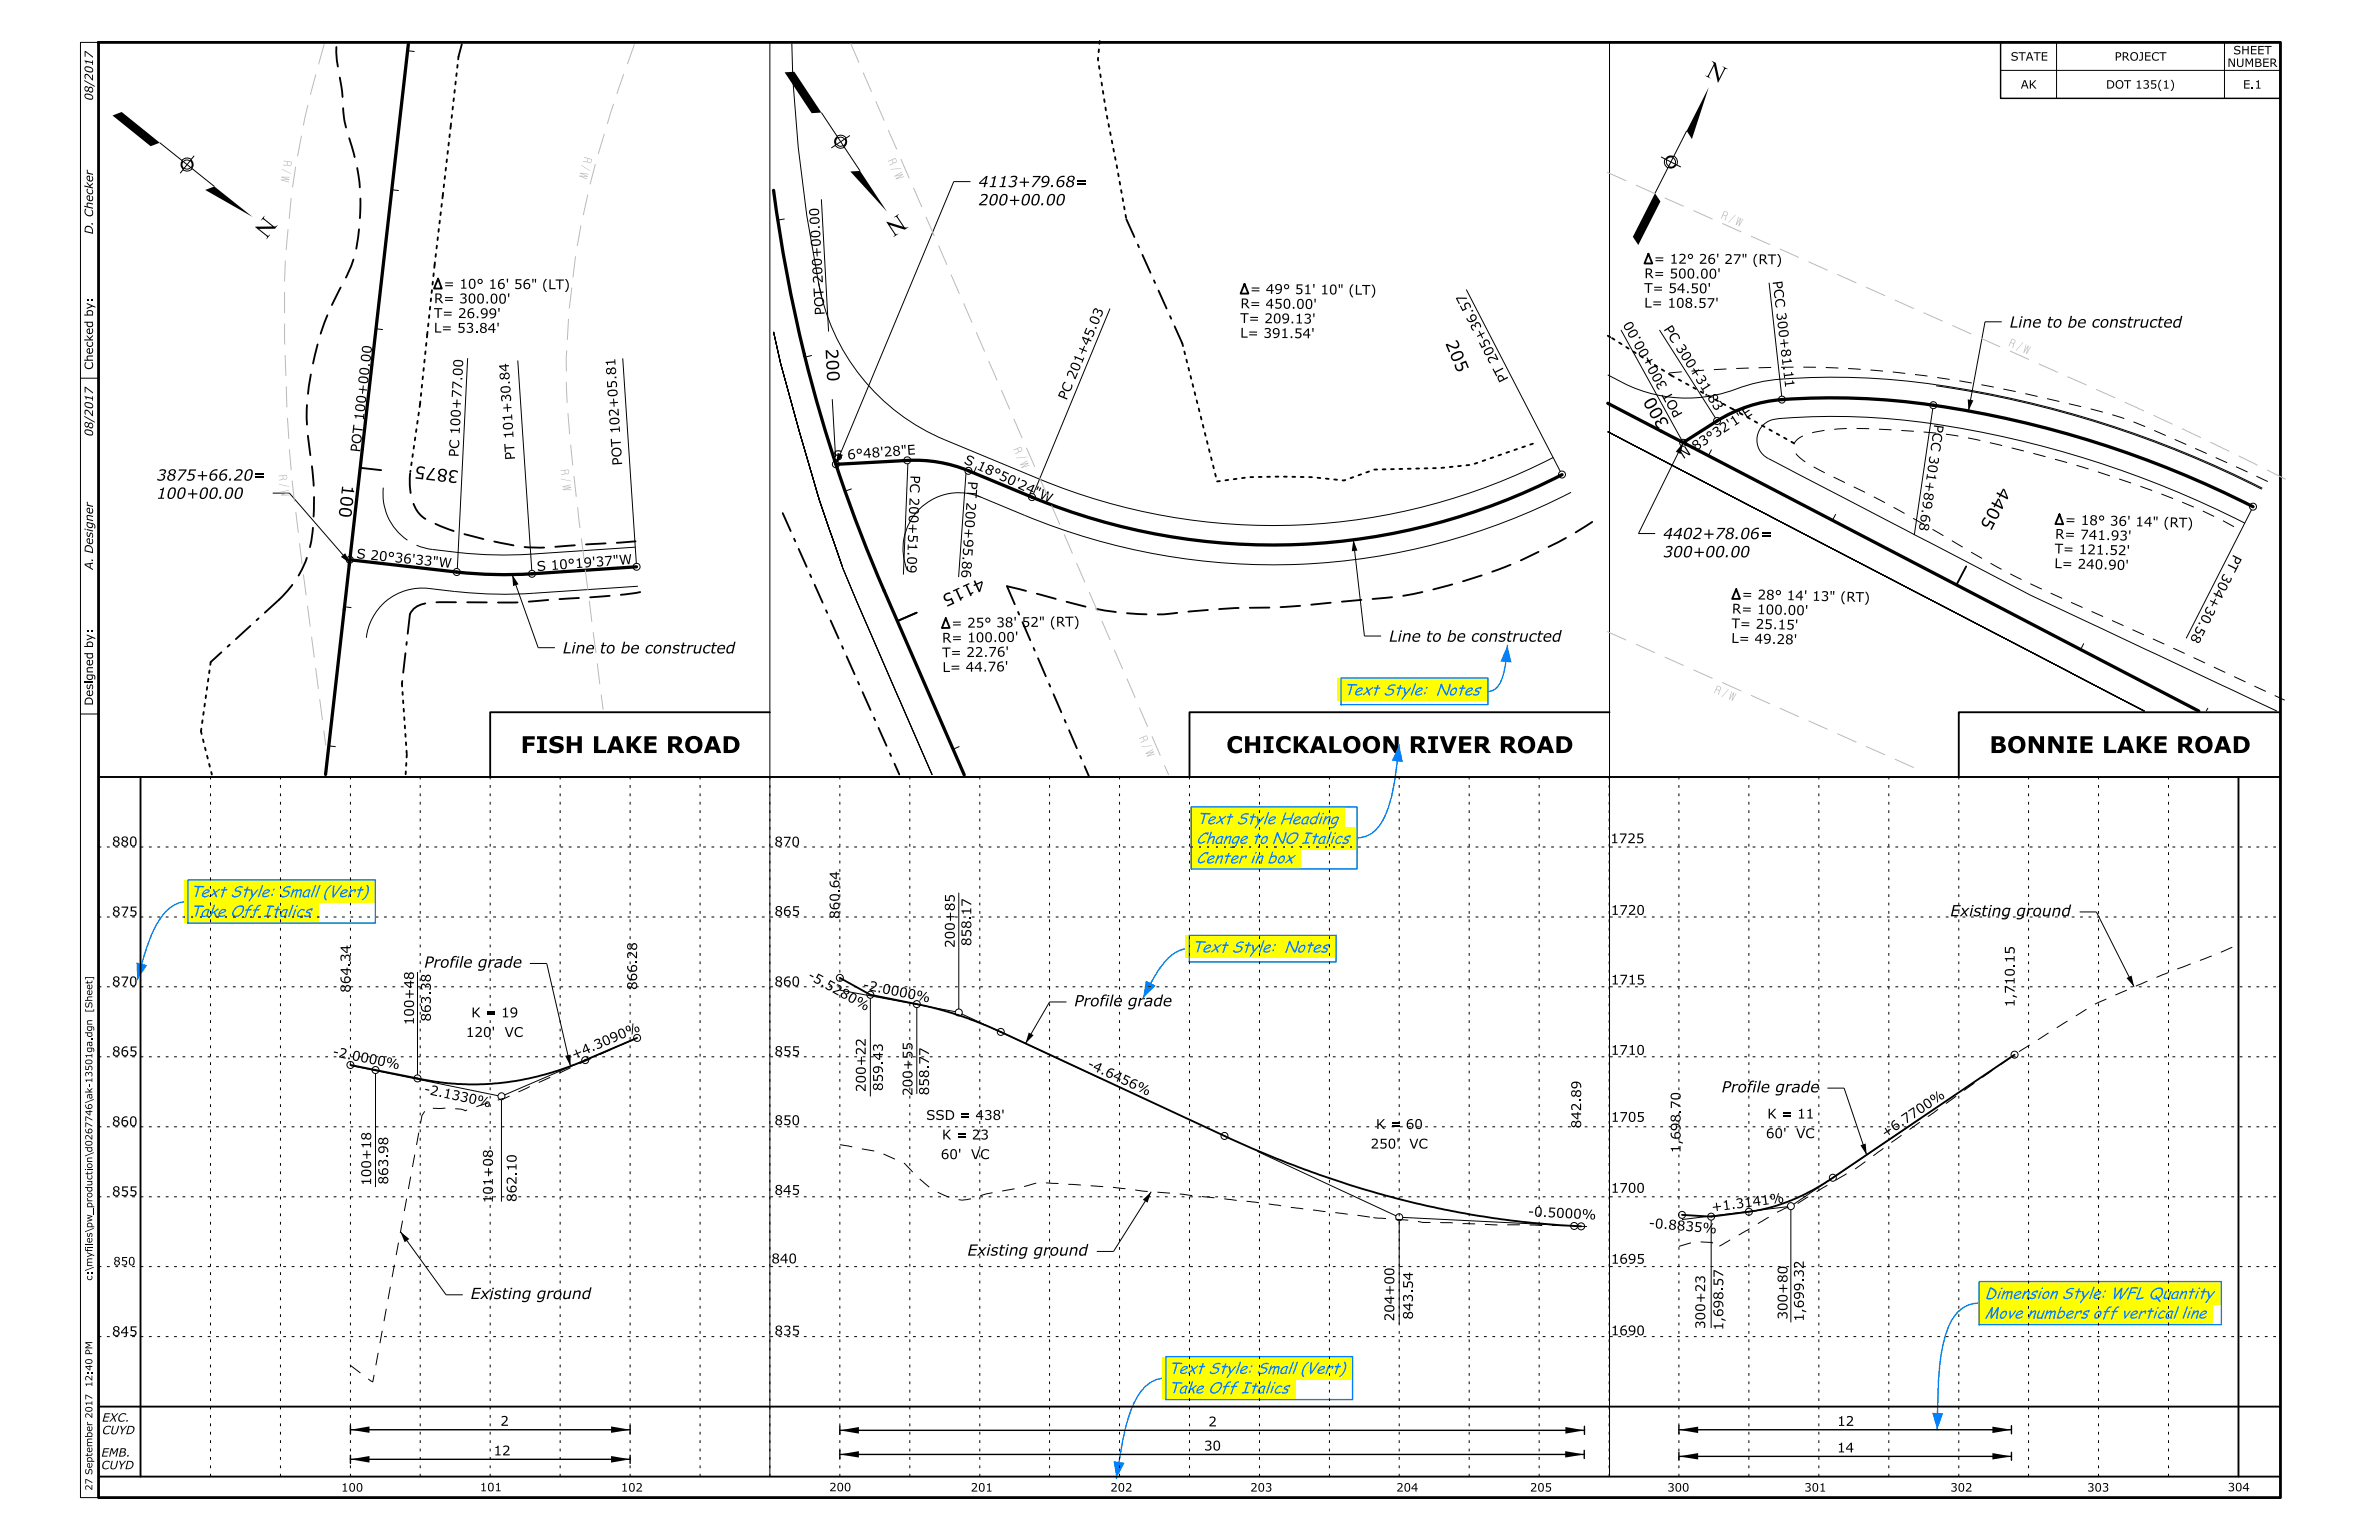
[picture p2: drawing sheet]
<svg xmlns="http://www.w3.org/2000/svg" width="432mm" height="279mm" viewBox="0 0 432 279" stroke-linecap="round" stroke-linejoin="round" font-family="sans-serif">
<defs><g id="words">
<g font-size="3">
<text x="309.4" y="13.7" transform="rotate(27 309.4 13.7)">N</text>
<text x="48" y="39.1" transform="rotate(129 48 39.1)">N</text>
<text x="163.2" y="38.8" transform="rotate(146 163.2 38.8)">N</text>
<text x="94.5" y="136.6">FISH LAKE ROAD</text>
<text x="222.6" y="136.6">CHICKALOON RIVER ROAD</text>
<text x="361.1" y="136.6">BONNIE LAKE ROAD</text>
</g>
<g font-size="2.3">
<text x="149.8" y="63.3" transform="rotate(87 149.8 63.3)">2 0 0</text>
<text x="262.3" y="62.3" transform="rotate(67 262.3 62.3)">2 0 5</text>
<text x="302.1" y="75.2" transform="rotate(-119 302.1 75.2)">0 0</text>
<text x="303" y="77" transform="rotate(-119 303 77)">3</text>
<text x="62.1" y="87.9" transform="rotate(96 62.1 87.9)">1 0 0</text>
<text x="77.4" y="84.8" transform="rotate(-174 77.4 84.8)">5</text>
<text x="81.4" y="85.2" transform="rotate(-174 81.4 85.2)">8 7</text>
<text x="83.4" y="85.4" transform="rotate(-174 83.4 85.4)">3</text>
<text x="363" y="88.2" transform="rotate(117 363 88.2)">4 4</text>
<text x="361.2" y="91.8" transform="rotate(117 361.2 91.8)">0 5</text>
<text x="178.1" y="104.8" transform="rotate(155 178.1 104.8)">4 1 1 5</text>
</g>
<g font-size="2">
<text x="177.6" y="33.9">4113+79.68=</text>
<text x="177.6" y="37.2">200+00.00</text>
<text x="364.8" y="59.4">Line to be constructed</text>
<text x="28.4" y="87.2">3875+66.20=</text>
<text x="28.4" y="90.5">100+00.00</text>
<text x="301.9" y="101.1">300+00.00</text>
<text x="301.9" y="97.8">4402+78.06=</text>
<text x="102.2" y="118.5">Line to be constructed</text>
<text x="252.1" y="116.4">Line to be constructed</text>
<text x="354" y="166.2">Existing ground</text>
<text x="77" y="175.6">Profile grade</text>
<text x="195" y="182.6">Profile grade</text>
<text x="312.5" y="198.2">Profile grade</text>
<text x="175.6" y="227.8">Existing ground</text>
<text x="85.4" y="235.7">Existing ground</text>
</g>
<g font-size="2" fill="#007fff">
<text x="243.7" y="126.1">Text Style:</text>
<text x="261" y="126.1">Notes</text>
<text x="217.1" y="149.5">Text Style Heading</text>
<text x="217.1" y="153.1">Change to NO Italics</text>
<text x="217.1" y="156.6">Center in box</text>
<text x="34.4" y="166.3">Take Off Italics</text>
<text x="34.4" y="162.8">Text Style: Small (Vert)</text>
<text x="216.2" y="172.8">Text Style:</text>
<text x="233.5" y="172.8">Notes</text>
<text x="360.2" y="239.2">Move numbers off vertical line</text>
<text x="360.2" y="235.6">Dimension Style: WFL Quantity</text>
<text x="212" y="249.2">Text Style: Small (Vert)</text>
<text x="212" y="252.8">Take Off Italics</text>
</g>
<g font-size="1.8">
<text x="298.5" y="47.8">D</text>
<text x="78.8" y="52.3">D</text>
<text x="149.4" y="51.4" transform="rotate(-93 149.4 51.4)">2 0 0 + 0 0 . 0 0</text>
<text x="225.2" y="53.3" transform="rotate(1 225.2 53.3)">D</text>
<text x="298.4" y="53.1">T= 54.50'</text>
<text x="298.5" y="50.5">R= 500.00'</text>
<text x="321.7" y="51.1" transform="rotate(83 321.7 51.1)">P C C</text>
<text x="78.8" y="57.7">T= 26.99'</text>
<text x="78.8" y="55">R= 300.00'</text>
<text x="149.7" y="57.1" transform="rotate(-93 149.7 57.1)">P O T</text>
<text x="225.1" y="58.6" transform="rotate(1 225.1 58.6)">T =</text>
<text x="225.1" y="55.9" transform="rotate(1 225.1 55.9)">R =</text>
<text x="230" y="58.6" transform="rotate(1 230 58.6)">2 0 9 . 1 3 '</text>
<text x="230.2" y="56" transform="rotate(1 230.2 56)">4 5 0 . 0 0 '</text>
<text x="268.3" y="58.1" transform="rotate(-117 268.3 58.1)">6 . 5 7</text>
<text x="298.4" y="55.8">L= 108.57'</text>
<text x="301.9" y="59.7" transform="rotate(57 301.9 59.7)">P C</text>
<text x="322.4" y="56.8" transform="rotate(83 322.4 56.8)">3 0 0 + 8 1 . 1 1</text>
<text x="78.7" y="60.3">L= 53.84'</text>
<text x="225.1" y="61.3" transform="rotate(1 225.1 61.3)">L =</text>
<text x="229.9" y="61.3" transform="rotate(1 229.9 61.3)">3 9 1 . 5 4 '</text>
<text x="270.6" y="62.6" transform="rotate(-117 270.6 62.6)">5 + 3</text>
<text x="271.4" y="64" transform="rotate(-117 271.4 64)">0</text>
<text x="272.1" y="65.4" transform="rotate(-117 272.1 65.4)">2</text>
<text x="304.1" y="63.1" transform="rotate(57 304.1 63.1)">3 0</text>
<text x="305.7" y="65.7" transform="rotate(57 305.7 65.7)">0 + 3 1 . 8</text>
<text x="195.1" y="69" transform="rotate(-68 195.1 69)">2 0 1 + 4 5 . 0 3</text>
<text x="273.8" y="68.8" transform="rotate(-117 273.8 68.8)">P T</text>
<text x="302.7" y="70.1" transform="rotate(-119 302.7 70.1)">3 0 0 + 0 0 . 0 0</text>
<text x="66" y="76.4" transform="rotate(-84 66 76.4)">1 0 0 + 0 0 . 0 0</text>
<text x="193.6" y="72.7" transform="rotate(-68 193.6 72.7)">P C</text>
<text x="305.5" y="75.2" transform="rotate(-119 305.5 75.2)">P O T</text>
<text x="310.6" y="73.4" transform="rotate(57 310.6 73.4)">3</text>
<text x="351.1" y="76.9" transform="rotate(98 351.1 76.9)">P C C</text>
<text x="65.3" y="82.1" transform="rotate(-84 65.3 82.1)">P O T</text>
<text x="83.2" y="83" transform="rotate(-87 83.2 83)">P C</text>
<text x="83.4" y="78.9" transform="rotate(-87 83.4 78.9)">1 0 0 + 7 7 . 0 0</text>
<text x="93.2" y="79.6" transform="rotate(-94 93.2 79.6)">1 0 1 + 3 0 . 8 4</text>
<text x="93.5" y="83.4" transform="rotate(-94 93.5 83.4)">P T</text>
<text x="112.6" y="78.7" transform="rotate(-94 112.6 78.7)">1 0 2 + 0 5 . 8 1</text>
<text x="151.3" y="83.6" transform="rotate(-4 151.3 83.6)">S</text>
<text x="153.8" y="83.4" transform="rotate(-4 153.8 83.4)">6 ° 4 8 ' 2 8 &quot; E</text>
<text x="305.5" y="83.3" transform="rotate(-33 305.5 83.3)">N</text>
<text x="307.8" y="81.9" transform="rotate(-33 307.8 81.9)">8 3 ° 3 2 ' 1 &quot; E</text>
<text x="350.2" y="82.6" transform="rotate(98 350.2 82.6)">3 0</text>
<text x="112.9" y="84.4" transform="rotate(-94 112.9 84.4)">P O T</text>
<text x="165.3" y="86.2" transform="rotate(92 165.3 86.2)">P C</text>
<text x="174.8" y="84" transform="rotate(25 174.8 84)">S</text>
<text x="175.7" y="87.3" transform="rotate(94 175.7 87.3)">P T</text>
<text x="177.1" y="85.1" transform="rotate(25 177.1 85.1)">1 8 ° 5 0 ' 2 4 &quot; W</text>
<text x="349.8" y="85.7" transform="rotate(98 349.8 85.7)">1 + 8</text>
<text x="165.1" y="90.2" transform="rotate(92 165.1 90.2)">2 0 0 + 5 1 . 0 9</text>
<text x="175.4" y="91.1" transform="rotate(94 175.4 91.1)">2 0 0 + 9 5 . 8 6</text>
<text x="348.5" y="94.7" transform="rotate(98 348.5 94.7)">8</text>
<text x="349.1" y="90.7" transform="rotate(98 349.1 90.7)">9 . 6</text>
<text x="373.1" y="95.1" transform="rotate(2 373.1 95.1)">D</text>
<text x="64.6" y="101.3" transform="rotate(6 64.6 101.3)">S</text>
<text x="67.2" y="101.5" transform="rotate(6 67.2 101.5)">2 0 ° 3 6 ' 3 3 &quot; W</text>
<text x="372.9" y="100.4" transform="rotate(2 372.9 100.4)">T =</text>
<text x="373" y="97.7" transform="rotate(2 373 97.7)">R =</text>
<text x="377.3" y="100.5" transform="rotate(2 377.3 100.5)">1 2 1 . 5 2 '</text>
<text x="377.5" y="97.9" transform="rotate(2 377.5 97.9)">7</text>
<text x="379.1" y="97.9" transform="rotate(2 379.1 97.9)">4 1 . 9</text>
<text x="384.6" y="98" transform="rotate(2 384.6 98)">3 '</text>
<text x="405.4" y="100.5" transform="rotate(117 405.4 100.5)">P T</text>
<text x="97.5" y="103.6" transform="rotate(-4 97.5 103.6)">S</text>
<text x="100" y="103.4" transform="rotate(-4 100 103.4)">1 0 ° 1 9 ' 3 7 &quot; W</text>
<text x="372.9" y="103.1" transform="rotate(2 372.9 103.1)">L=</text>
<text x="377.1" y="103.2" transform="rotate(2 377.1 103.2)">2</text>
<text x="378.6" y="103.2" transform="rotate(2 378.6 103.2)">4 0 . 9</text>
<text x="384.2" y="103.4" transform="rotate(2 384.2 103.4)">0 '</text>
<text x="403" y="105.3" transform="rotate(117 403 105.3)">0 4 + 3 0 . 5 8</text>
<text x="403.7" y="103.9" transform="rotate(117 403.7 103.9)">3</text>
<text x="171" y="113.9" transform="rotate(-1 171 113.9)">D</text>
<text x="314.3" y="114" transform="rotate(1 314.3 114)">T =</text>
<text x="314.3" y="111.3" transform="rotate(1 314.3 111.3)">R =</text>
<text x="314.4" y="108.6" transform="rotate(1 314.4 108.6)">D</text>
<text x="318.9" y="111.4" transform="rotate(1 318.9 111.4)">1 0 0 . 0 0 '</text>
<text x="171" y="116.6" transform="rotate(-1 171 116.6)">R =</text>
<text x="171" y="119.3" transform="rotate(-1 171 119.3)">T =</text>
<text x="176" y="119.2" transform="rotate(-1 176 119.2)">2 2 . 7 6 '</text>
<text x="176.1" y="116.5" transform="rotate(-1 176.1 116.5)">1 0 0 . 0 0 '</text>
<text x="314.2" y="116.6" transform="rotate(1 314.2 116.6)">L=</text>
<text x="318.4" y="116.7" transform="rotate(1 318.4 116.7)">4 9 . 2 8 '</text>
<text x="318.6" y="114.1" transform="rotate(1 318.6 114.1)">2 5 . 1 5 '</text>
<text x="171.1" y="121.9" transform="rotate(-1 171.1 121.9)">L =</text>
<text x="176" y="121.9" transform="rotate(-1 176 121.9)">4 4 . 7 6 '</text>
<text x="20.3" y="153.6">880</text>
<text x="140.6" y="153.6">870</text>
<text x="292.3" y="153">1725</text>
<text x="152.4" y="161.2" transform="rotate(-90 152.4 161.2)">64</text>
<text x="20.3" y="166.2">875</text>
<text x="140.6" y="166.2">865</text>
<text x="152.4" y="166.7" transform="rotate(-90 152.4 166.7)">860.</text>
<text x="176.3" y="166.1" transform="rotate(-90 176.3 166.1)">17</text>
<text x="292.4" y="166">1720</text>
<text x="173.3" y="172" transform="rotate(-90 173.3 172)">200+85</text>
<text x="176.3" y="171.6" transform="rotate(-90 176.3 171.6)">858.</text>
<text x="20.3" y="178.9">870</text>
<text x="63.6" y="174.6" transform="rotate(-90 63.6 174.6)">34</text>
<text x="78.2" y="179.8" transform="rotate(-90 78.2 179.8)">38</text>
<text x="115.6" y="179.6" transform="rotate(-90 115.6 179.6)">866.</text>
<text x="115.6" y="174.1" transform="rotate(-90 115.6 174.1)">28</text>
<text x="140.6" y="178.9">860</text>
<text x="146.4" y="177.5" transform="rotate(29 146.4 177.5)">- 5 . 5 2 8 0 %</text>
<text x="156.5" y="179.5" transform="rotate(11 156.5 179.5)">- 2 . 0 0 0 0 %</text>
<text x="292.4" y="178.6">1715</text>
<text x="365.7" y="174.8" transform="rotate(-90 365.7 174.8)">15</text>
<text x="63.6" y="180.1" transform="rotate(-90 63.6 180.1)">864.</text>
<text x="78.2" y="185.3" transform="rotate(-90 78.2 185.3)">863.</text>
<text x="85.5" y="184.6">K = 19</text>
<text x="365.7" y="180.3" transform="rotate(-90 365.7 180.3)">710.</text>
<text x="365.7" y="182.7" transform="rotate(-90 365.7 182.7)">1,</text>
<text x="20.3" y="191.6">865</text>
<text x="60.3" y="191.6" transform="rotate(11 60.3 191.6)">- 2 . 0 0 0 0 %</text>
<text x="75.1" y="186" transform="rotate(-90 75.1 186)">100+48</text>
<text x="84.6" y="188.1">120'</text>
<text x="91" y="188.1">VC</text>
<text x="140.6" y="191.6">855</text>
<text x="157.1" y="191.5" transform="rotate(-90 157.1 191.5)">22</text>
<text x="292.4" y="191.4">1710</text>
<text x="104.2" y="192.2" transform="rotate(-23 104.2 192.2)">+ 4 . 3 0 9 0 %</text>
<text x="160.2" y="197.9" transform="rotate(-90 160.2 197.9)">859.</text>
<text x="160.2" y="192.4" transform="rotate(-90 160.2 192.4)">43</text>
<text x="168.6" y="193.2" transform="rotate(-90 168.6 193.2)">77</text>
<text x="197.2" y="193.6" transform="rotate(25 197.2 193.6)">- 4 . 6 4 5 6 %</text>
<text x="76.8" y="198.4" transform="rotate(12 76.8 198.4)">- 2 . 1 3 3 0 %</text>
<text x="157.1" y="198.1" transform="rotate(-90 157.1 198.1)">200+</text>
<text x="165.6" y="198.8" transform="rotate(-90 165.6 198.8)">200+55</text>
<text x="168.1" y="203.2">SSD = 438'</text>
<text x="168.6" y="198.7" transform="rotate(-90 168.6 198.7)">858.</text>
<text x="287" y="199.2" transform="rotate(-90 287 199.2)">89</text>
<text x="292.4" y="203.5">1705</text>
<text x="305" y="201.2" transform="rotate(-90 305 201.2)">70</text>
<text x="320.8" y="202.9">K = 11</text>
<text x="347.1" y="203.1" transform="rotate(-34 347.1 203.1)">7 0 0 %</text>
<text x="20.3" y="204.3">860</text>
<text x="70.5" y="209.3" transform="rotate(-90 70.5 209.3)">98</text>
<text x="140.6" y="204.1">850</text>
<text x="171" y="206.7">K = 23</text>
<text x="248.8" y="208.4">250'</text>
<text x="249.7" y="204.8">K = 60</text>
<text x="255.2" y="208.4">VC</text>
<text x="287" y="204.7" transform="rotate(-90 287 204.7)">842.</text>
<text x="305" y="209.2" transform="rotate(-90 305 209.2)">1,</text>
<text x="305" y="206.8" transform="rotate(-90 305 206.8)">698.</text>
<text x="320.5" y="206.5">60'</text>
<text x="325.4" y="206.5">VC</text>
<text x="342.2" y="206.5" transform="rotate(-34 342.2 206.5)">+ 6 . 7</text>
<text x="67.4" y="215.1" transform="rotate(-90 67.4 215.1)">100+18</text>
<text x="70.5" y="214.9" transform="rotate(-90 70.5 214.9)">863.</text>
<text x="93.8" y="212.5" transform="rotate(-90 93.8 212.5)">10</text>
<text x="170.8" y="210.3">60'</text>
<text x="175.6" y="210.3">VC</text>
<text x="20.3" y="217">855</text>
<text x="89.5" y="218.3" transform="rotate(-90 89.5 218.3)">101+08</text>
<text x="93.8" y="218.1" transform="rotate(-90 93.8 218.1)">862.</text>
<text x="140.6" y="216.8">845</text>
<text x="277.3" y="220.6" transform="rotate(3 277.3 220.6)">- 0 . 5</text>
<text x="282.4" y="220.9" transform="rotate(3 282.4 220.9)">0</text>
<text x="283.9" y="221" transform="rotate(3 283.9 221)">0 0 %</text>
<text x="292.4" y="216.4">1700</text>
<text x="310.7" y="219.9" transform="rotate(-7 310.7 219.9)">+ 1 . 3 1 4</text>
<text x="319.8" y="218.7" transform="rotate(-7 319.8 218.7)">1 %</text>
<text x="299.2" y="222.7" transform="rotate(5 299.2 222.7)">- 0 . 8</text>
<text x="304.3" y="223.2" transform="rotate(5 304.3 223.2)">8</text>
<text x="305.8" y="223.3" transform="rotate(5 305.8 223.3)">3 5 %</text>
<text x="140" y="229.2">840</text>
<text x="256.5" y="233.9" transform="rotate(-90 256.5 233.9)">54</text>
<text x="292.4" y="229.3">1695</text>
<text x="312.8" y="233.4" transform="rotate(-90 312.8 233.4)">57</text>
<text x="327.4" y="231.8" transform="rotate(-90 327.4 231.8)">32</text>
<text x="253.1" y="239.7" transform="rotate(-90 253.1 239.7)">204+00</text>
<text x="256.5" y="239.4" transform="rotate(-90 256.5 239.4)">843.</text>
<text x="312.8" y="238.9" transform="rotate(-90 312.8 238.9)">698.</text>
<text x="324.4" y="239.4" transform="rotate(-90 324.4 239.4)">300+80</text>
<text x="327.4" y="239.8" transform="rotate(-90 327.4 239.8)">1,</text>
<text x="20.3" y="242.4">845</text>
<text x="140.6" y="242.3">835</text>
<text x="292.4" y="242.3">1690</text>
<text x="309.5" y="241.1" transform="rotate(-90 309.5 241.1)">300+23</text>
<text x="312.8" y="241.4" transform="rotate(-90 312.8 241.4)">1,</text>
<text x="90.8" y="258.7">2</text>
<text x="218.5" y="263.2">30</text>
<text x="219.3" y="258.8">2</text>
<text x="333.4" y="263.5">14</text>
<text x="333.5" y="258.7">12</text>
<text x="89.6" y="264.1">12</text>
</g>
<g font-size="1.5">
<text x="364.9" y="11">STATE</text>
<text x="383.8" y="11">PROJECT</text>
<text x="405.3" y="9.9">SHEET</text>
<text x="366.8" y="16.1">AK</text>
<text x="381.9" y="16.1">DOT 135(1)</text>
<text x="404.3" y="12.1">NUMBER</text>
<text x="407.1" y="16.1">E.1</text>
<text x="16.9" y="18.2" transform="rotate(-90 16.9 18.2)">08/2017</text>
<text x="16.9" y="42.5" transform="rotate(-90 16.9 42.5)">D.Checker</text>
<text x="16.9" y="67.1" transform="rotate(-90 16.9 67.1)">Checked by:</text>
<text x="16.9" y="79.2" transform="rotate(-90 16.9 79.2)">08/2017</text>
<text x="16.9" y="95.9" transform="rotate(-90 16.9 95.9)">gner</text>
<text x="16.9" y="103.4" transform="rotate(-90 16.9 103.4)">A.Desi</text>
<text x="16.9" y="123.5" transform="rotate(-90 16.9 123.5)">gned by:</text>
<text x="16.9" y="128" transform="rotate(-90 16.9 128)">Desi</text>
<text x="20.5" y="229.6">850</text>
<text x="18.4" y="257.9">EXC.</text>
<text x="18.4" y="260.2">CUYD</text>
<text x="18.4" y="266.6">CUYD</text>
<text x="18.4" y="264.3">EMB.</text>
<text x="61.9" y="270.6">100</text>
<text x="87.1" y="270.6">101</text>
<text x="112.7" y="270.6">102</text>
<text x="150.5" y="270.6">200</text>
<text x="176.2" y="270.6">201</text>
<text x="201.5" y="270.6">202</text>
<text x="226.9" y="270.6">203</text>
<text x="253.4" y="270.6">204</text>
<text x="277.7" y="270.6">205</text>
<text x="302.6" y="270.6">300</text>
<text x="327.5" y="270.6">301</text>
<text x="354" y="270.6">302</text>
<text x="378.8" y="270.6">303</text>
<text x="404.3" y="270.6">304</text>
</g>
<g font-size="1.3">
<text x="16.8" y="183.7" transform="rotate(-90 16.8 183.7)">[Sheet</text>
<text x="16.8" y="188.2" transform="rotate(-90 16.8 188.2)">dgn</text>
<text x="16.8" y="212.5" transform="rotate(-90 16.8 212.5)">i</text>
<text x="16.8" y="226.5" transform="rotate(-90 16.8 226.5)">ies\pw_producton\d0267746\ak-13501ga.</text>
<text x="16.8" y="232.4" transform="rotate(-90 16.8 232.4)">c:\m yfl</text>
<text x="16.8" y="251.7" transform="rotate(-90 16.8 251.7)">12:40 PM</text>
<text x="16.8" y="263.6" transform="rotate(-90 16.8 263.6)">em ber2017</text>
<text x="16.8" y="270.4" transform="rotate(-90 16.8 270.4)">27 Sept</text>
</g>
</g></defs>
<g fill="none" stroke="#000" stroke-width=".18">
<path d="M74 9.2l1.2 .1M143.7 7.9a247.4 247.4 0 0 0 5.4 45.9M29 25.9l9.9 7.9M34.5 29.2a.83 .83 0 0 0-1.2 .1M34.6 30.4a.84 .84 0 0 1-1.2 .1M34.7 28.9a1.22 1.22 0 0 0-1.7 .2M34.9 30.6a1.19 1.19 0 0 1-1.7 .2M35.2 28.3l-2.5 3.1M71.1 34.4l1.3 .2M142.4 39.7l-1.2 .2M149.1 36.2l1.3 23.9M149.1 20.4l7 10.6"/>
<path d="M151.6 26.4a1.2 1.2 0 0 0 1.6 .3M151.9 26.2a.78 .78 0 0 0 1.1 .2M151.9 24.7a1.14 1.14 0 0 1 1.7 .3M152.1 25a.85 .85 0 0 1 1.2 .3M154.3 24.6l-3.4 2.2M176.1 32.9h-3l-21.4 51.3M301.5 28.5l3.6 1.8M302.2 28.9a1.14 1.14 0 0 0 .6 1.5M302.5 29a.85 .85 0 0 0 .4 1.1M303.7 28.6a.85 .85 0 0 1 .3 1.2M303.8 28.3a1.19 1.19 0 0 1 .5 1.6M306.1 23.7l-5.7 11.4"/>
<path d="M68.3 59.7l1.2 .1M148.6 51.2a38.2 38.2 0 0 0 22.9 28.6l17.2 7.1a110.9 110.9 0 0 0 93.2-3.9M201.5 56l-13.9 33.6M266.1 52.5l17.1 33M294.2 59.9l11.3 20.4M301.2 59.9l10.2 15.9M321.1 51.3l2.3 20.6M363.3 58.4h-3l-3 16.1M84.9 65l-1.9 38.2M94 65.4l2.5 38.1M113 65l2.5 37.2M147.4 64.5l-1.3 .3"/>
<path d="M151.1 72.4l.6 10.6M291.8 78.3l97.4 50.7M291.8 68l2.6 1.4a25.6 25.6 0 0 0 21.6 .9 33.1 33.1 0 0 1 10.8-1.7 139 139 0 0 1 37.5 3.5 191.8 191.8 0 0 1 46.3 16.5M350.8 74.2l-3.3 22.9M351.4 70a191.6 191.6 0 0 1 59.1 18.8M49.5 89.5h3l11.1 12.7M69.6 88.5a10.2 10.2 0 0 0 4.3 9.5M75.6 98.9l2.4 .7 5.3 .7a76 76 0 0 0 13 .2l19-1.2M154.6 88.7l-1.2 .4M164.8 84.1l-.8 20.1M175.3 85.9l-1.3 18.8M177.2 84.6l-.5 1.2"/>
<path d="M177.9 90.2a10.2 10.2 0 0 0-11.1 2.2 10.2 10.2 0 0 0-2.1 11.1M245.6 97.9l2 17.5h3.1M285.2 89.3a117.7 117.7 0 0 1-99.3 4.2l-8.5-3.6M310.7 81.6l-.6 1.1M333.2 93.3l-.6 1.1M407.4 94.9a180.7 180.7 0 0 0-66.9-19.1 110.4 110.4 0 0 0-18.3 .3 3.8 3.8 0 0 0-3.3 3.1 3.8 3.8 0 0 0 2.1 4l36.2 18.9a355.9 355.9 0 0 0 23.6 11.6l32.5 15.3M408.7 92.5l-11.9 23.3M62.5 110.1l1.3 .1M93 104.2l4.7 13.3h3M115.8 106.4l-20.1 1.3-3.4 .1-6.7-.2-7.9-.8a10.1 10.1 0 0 0-11.2 8.9M152.9 102.7l-4.2-12.1-3.6-12.2-3.4-12.5-1.3-5.7 1.3 5.7 6.7 23.9 4.5 13.2 16.3 37.6M378.2 116.7l-.6 1.2"/>
<path d="M59.7 135.3l1.2 .2M174.1 135.4l-1.1 .6M400.8 128.4l-.4 .6M75.8 176.4v18.6M96.2 174.8h3l4.3 18.6M152.4 179.6l21 4M174 162v21.1M377.5 165.5h3l6.8 13.5M63.6 193.3l26.8 5.5M68.2 194.8v20.6M91 199.5v18.5M114.5 188.8l-22.9 9.8"/>
<path d="M158 181.1v17.8M166.4 182.8v15.7M174.6 184l25.2 11.7M193.6 181.8h-3.1l-4.4 7.5M331.7 197.4h3l4.1 12.1M209 216.2l-6.9 10.8h-3M228.2 208.9l25.2 11.7M324.4 218.9l-19.1 2.4M325 219.5v20.4M348.6 202.9l-23 15.6M72.7 223.4l8.3 11.5h3M254 221.5v18.7"/>
<path d="M254.6 220.9l27.8 1.3M310.6 221.4v19.5"/>
<circle cx="323.4" cy="72.5" r=".63"/>
<circle cx="350.9" cy="73.5" r=".63"/>
<circle cx="151.7" cy="84.2" r=".63"/>
<circle cx="164.7" cy="83.5" r=".64"/>
<circle cx="175.8" cy="85.4" r=".63"/>
<circle cx="283.5" cy="86.1" r=".63"/>
<circle cx="305.5" cy="80.3" r=".63"/>
<circle cx="408.9" cy="91.9" r=".63"/>
<circle cx="63.5" cy="101.6" r=".64"/>
<circle cx="82.9" cy="103.8" r=".63"/>
<circle cx="96.6" cy="104.1" r=".63"/>
<circle cx="115.5" cy="102.8" r=".63"/>
<circle cx="68.2" cy="194.1" r=".64"/>
<circle cx="75.8" cy="195.7" r=".64"/>
<circle cx="91" cy="198.9" r=".63"/>
<circle cx="106.2" cy="192.3" r=".63"/>
<circle cx="166.4" cy="182.2" r=".64"/>
<circle cx="174" cy="183.7" r=".64"/>
<circle cx="181.6" cy="187.2" r=".64"/>
<circle cx="365.7" cy="191.3" r=".64"/>
<circle cx="222.2" cy="206.1" r=".64"/>
<circle cx="317.4" cy="219.9" r=".64"/>
<circle cx="325.1" cy="218.8" r=".63"/>
<circle cx="332.7" cy="213.7" r=".64"/>
<circle cx="254" cy="220.8" r=".64"/>
<circle cx="285.7" cy="222.4" r=".64"/>
<circle cx="287" cy="222.5" r=".64"/>
<circle cx="305.3" cy="220.4" r=".64"/>
<circle cx="310.6" cy="220.7" r=".64"/>
</g>
<path d="M83.8 8l-.6 2.3M204.4 39.8l10.2 22.5M142.1 93.1l21.1 47.4M50.7 108.8l-12.5 11.3M74.4 111.4l-1.4 12.6M182.8 106.4l14.8 34.4" fill="none" stroke="#000" stroke-width=".34" stroke-dasharray="3.6 1.5 .5 1.5"/>
<g fill="none" stroke="#000" stroke-width=".34" stroke-dasharray=".5 1">
<path d="M83.2 10.3l-1.4 12.6M199.6 7.4l-.3 3.4 1.5 9.7 3.6 19.3M80.4 35.5l-1.5 12.6M81.8 22.9l-1.4 12.6M78.9 48.1l-1.4 12.6M76.2 73.3l-1.7 12.3M77.5 60.7l-1.3 12.6M214.6 62.3l6.3 25M291.8 60.9l.8 .4M292.6 61.3l10.8 6.8M303.4 68.1l11.1 6.1M314.5 74.2l11.1 6.2"/>
<path d="M220.9 87.3l5.8-.7 5.7-.1 5.7 .1 5.8 .6 5.5-2 12-.3 5.8-.6 11.2-3.9M36.5 132.7l2 7.8M38.2 120.1l-1.7 12.6M73 124l.8 12.9M73.8 136.9l-.2 3.6"/>
</g>
<path d="M74.1 8l-15 132.5M140.4 34.5a269 269 0 0 0 20.1 72.7l14.5 33.4M291.8 73.2l107.3 55.8M151.7 84.2l13-.7a25.6 25.6 0 0 1 11.1 1.9l11.5 4.8a114.4 114.4 0 0 0 96.2-4.1M305.5 80.3l6.1-3.9a27.5 27.5 0 0 1 15.3-4.1 139.8 139.8 0 0 1 39 4 188.1 188.1 0 0 1 43 15.6M63.5 101.6l19.4 2.2 6.8 .4h5.7l20.1-1.4" fill="none" stroke="#000" stroke-width=".59"/>
<path d="M65.4 84.9l3.8 .4M166.4 111.2l-3.5 1.5M356.9 102.8l-1.8 3.3M152.4 177.4l5.6 3.1 11.4 2.3 4.6 1.4 4.3 1.6 48.7 22.4 8.9 3.6 8.9 3.1 5.4 1.6 6.6 1.8 9.9 2 9.5 1.4 10.8 .8M115.6 188.3l-10.4 4.5-4 1.5-5.3 1.4-5.5 .8-5.5 .2-4.9-.3-3.6-.6-12.8-2.6M365.7 191.3l-33.6 22.8-2.5 1.5-2.6 1.3-2.4 1.1-2.3 .8-3.6 .9-8.1 1-5.3-.3" fill="none" stroke="#000" stroke-width=".34"/>
<g fill="#000">
<path d="M142.4 13.1l1.8-.1 4.9 7.4-1.8 .1zM310.2 15.8l-3.1 9.4-1-1.5zM20.4 21l1.7-.7 6.9 5.6-1.7 .6zM37.3 34.5l1.6-.7 7 5.6zM154.3 31.1l1.8-.1 4.9 7.4zM300.4 35.1l1 1.4-4 7.9-1-1.4zM357.2 72.5l1 .1-.9 1.9zM152 82.2l1 .3-1.3 1.7zM61.9 101l.8-.6 .9 1.8zM93 104.2l1.1 1.8-1 .3zM245.6 97.9l.8 2-1 .1zM386 177.4l.9-.4 .4 2z"/>
<path d="M102.6 191.6l1-.3-.1 2.1zM186.7 187.3l.9 .5-1.5 1.5zM207.4 217.7l1.6-1.5-.7 2zM337.7 207.8l.9-.3 .2 2.1zM72.7 223.4l1.6 1.4-.9 .6z"/>
<path d="M33 29.1l.3 .2-.2 .7 .3 .5-.2 .3a1.23 1.23 0 0 1-.2-1.7z" fill-rule="evenodd"/>
<path d="M34.7 28.9a1.18 1.18 0 0 1 .2 1.7l-.3-.2 .2-.6-.3-.6z" fill-rule="evenodd"/>
<path d="M151.8 24.9l.1-.2 .2 .3-.3 .5 .1 .7-.3 .2-.2-.9z" fill-rule="evenodd"/>
<path d="M153.3 25.3l.3-.3a1.21 1.21 0 0 1-.4 1.7l-.2-.3 .4-.5z" fill-rule="evenodd"/>
<path d="M302.9 30.1l.6 .1 .5-.4 .3 .1a1.15 1.15 0 0 1-1.5 .5z" fill-rule="evenodd"/>
<path d="M302.4 28.6a1.19 1.19 0 0 1 1.4-.3l-.1 .3h-.7l-.5 .4-.3-.1z" fill-rule="evenodd"/>
<path d="M80.8 51.7h1.4v.2h-1.4z" fill-rule="evenodd"/>
<path d="M80.8 51.2h1.4v.2h-1.4z" fill-rule="evenodd"/>
<path d="M83.7 50.8l.6-.2v1.6h.4v.2h-1v-.2h.4v-1.2h-.4z" fill-rule="evenodd"/>
<path d="M85.4 50.7a1.27 1.27 0 0 0 .1 1.7h.2a.96 .96 0 0 0 .6-1.4l-.4-.4zM85.5 50.9a.39 .39 0 0 1 .4-.1 .39 .39 0 0 1 .2 .5 .68 .68 0 0 1-.4 .9 .94 .94 0 0 1-.2-1.3z" fill-rule="evenodd"/>
<path d="M86.7 51.1a.48 .48 0 0 0 .9 0 .48 .48 0 0 0-.9 0zM86.9 51.1a.28 .28 0 0 1 .5 0 .28 .28 0 0 1-.5 0z" fill-rule="evenodd"/>
<path d="M89 50.9l.6-.3v1.6h.4v.2h-1v-.2h.4v-1.2h-.4z" fill-rule="evenodd"/>
<path d="M90.7 50.8a.96 .96 0 0 0 .3 1.7 .61 .61 0 0 0 .6-.9 .61 .61 0 0 0-1-.2 .59 .59 0 0 1 .9-.5l-.1-.3zM90.6 51.8a.4 .4 0 0 1 .8 0 .4 .4 0 0 1-.8 0z" fill-rule="evenodd"/>
<path d="M92 50.6h.2v.7h-.2z" fill-rule="evenodd"/>
<path d="M93.6 50.7h1.1v.2h-.9v.4a.62 .62 0 0 1 .9 .7 .62 .62 0 0 1-1 .4h-.2v-.3a.48 .48 0 0 0 .6 .2 .48 .48 0 0 0 .3-.6l-.8-.1z" fill-rule="evenodd"/>
<path d="M95.2 50.9a.88 .88 0 0 0-.2 1 .88 .88 0 0 0 .8 .6 .61 .61 0 0 0 .4-.9 .61 .61 0 0 0-1-.2 .59 .59 0 0 1 .9-.5v-.2l-.2-.1zM95.2 51.9a.4 .4 0 0 1 .8 0 .4 .4 0 0 1-.8 0z" fill-rule="evenodd"/>
<path d="M96.6 50.6h.3l-.1 .7h-.2z" fill-rule="evenodd"/>
<path d="M97.1 50.6h.2v.7h-.2z" fill-rule="evenodd"/>
<path d="M99 50.6h.3a1.61 1.61 0 0 0 0 2.4 .73 .73 0 0 1-.7-.8 1.76 1.76 0 0 1 .4-1.6z" fill-rule="evenodd"/>
<path d="M99.7 50.7h.3v1.6h.8v.2h-1.1z" fill-rule="evenodd"/>
<path d="M100.8 50.7h1.6v.2h-.7v1.6h-.2v-1.6h-.7z" fill-rule="evenodd"/>
<path d="M102.5 50.6a.74 .74 0 0 1 .7 .8 1.76 1.76 0 0 1-.4 1.6h-.3a1.61 1.61 0 0 0 0-2.4z" fill-rule="evenodd"/>
<path d="M227.2 52.7h1.4v.2l-1.4-.1z" fill-rule="evenodd"/>
<path d="M227.2 52.2h1.4v.2l-1.4-.1z" fill-rule="evenodd"/>
<path d="M230.7 51.5l-.9 1v.3h.9v.5h.2v-.5h.3v-.2h-.3v-1.1zM230.7 51.8v.8h-.7z" fill-rule="evenodd"/>
<path d="M231.6 51.7a.61 .61 0 0 0 0 .8 .61 .61 0 0 0 .8 .1 .58 .58 0 0 1-.8 .5v.2a.94 .94 0 0 0 1.1-.7 .94 .94 0 0 0-.6-1.1zM231.7 52.1a.41 .41 0 0 1 .8 0 .41 .41 0 0 1-.8 0z" fill-rule="evenodd"/>
<path d="M233 52a.5 .5 0 0 0 1 0 .5 .5 0 0 0-1 0zM233.2 52a.3 .3 0 0 1 .6 0 .3 .3 0 0 1-.6 0z" fill-rule="evenodd"/>
<path d="M235.3 51.6h1.1v.2h-.8v.5a.62 .62 0 0 1 .8 .6 .62 .62 0 0 1-.9 .5l-.2-.1v-.3a.48 .48 0 0 0 .6 .2 .48 .48 0 0 0 .2-.6l-.8-.1z" fill-rule="evenodd"/>
<path d="M236.9 51.8l.6-.2v1.6h.4v.2h-1v-.2h.4v-1.2h-.4z" fill-rule="evenodd"/>
<path d="M238.3 51.5h.3v.7h-.2z" fill-rule="evenodd"/>
<path d="M240 51.9l.6-.3v1.6h.3v.2h-.9v-.2h.4v-1.2h-.4z" fill-rule="evenodd"/>
<path d="M241.7 51.7a1.28 1.28 0 0 0 .1 1.7l.2 .1a.96 .96 0 0 0 .5-1.5l-.3-.4zM241.7 51.9a.39 .39 0 0 1 .5 0 .39 .39 0 0 1 .2 .5 .68 .68 0 0 1-.4 .9 .93 .93 0 0 1-.3-1.4z" fill-rule="evenodd"/>
<path d="M243 51.6h.2v.7h-.2z" fill-rule="evenodd"/>
<path d="M243.4 51.6h.3l-.1 .7h-.1z" fill-rule="evenodd"/>
<path d="M245.4 51.6h.3a1.61 1.61 0 0 0 0 2.4 .73 .73 0 0 1-.7-.8 1.75 1.75 0 0 1 .4-1.6z" fill-rule="evenodd"/>
<path d="M246.1 51.7h.2v1.6h.9v.2h-1.1z" fill-rule="evenodd"/>
<path d="M247.2 51.7h1.5v.2h-.6v1.6h-.3l.1-1.6h-.7z" fill-rule="evenodd"/>
<path d="M248.9 51.6a.72 .72 0 0 1 .7 .8 1.75 1.75 0 0 1-.4 1.6h-.3a1.61 1.61 0 0 0 0-2.4z" fill-rule="evenodd"/>
<path d="M300.5 46.7h1.4v.2h-1.4z" fill-rule="evenodd"/>
<path d="M300.5 47.2h1.4v.2h-1.4z" fill-rule="evenodd"/>
<path d="M303.4 46.3l.6-.2v1.6h.3v.1h-.9v-.1h.3l.1-1.2h-.4z" fill-rule="evenodd"/>
<path d="M304.8 46.1a.64 .64 0 0 1 1 .1 .64 .64 0 0 1-.2 1l-.6 .4h1v.3l-1.2-.1v-.2l.2-.2a.94 .94 0 0 0 .6-1.1l-.4-.1-.4 .2z" fill-rule="evenodd"/>
<path d="M306.3 46.5a.5 .5 0 0 0 1 0 .5 .5 0 0 0-1 0zM306.5 46.5a.3 .3 0 0 1 .6 0 .3 .3 0 0 1-.6 0z" fill-rule="evenodd"/>
<path d="M308.6 46.2a.64 .64 0 0 1 1 0 .64 .64 0 0 1-.3 1l-.5 .5h.9v.2h-1.2v-.3l.3-.2a.95 .95 0 0 0 .5-1.1h-.3l-.4 .1z" fill-rule="evenodd"/>
<path d="M310.3 46.4a.88 .88 0 0 0-.3 .9 .88 .88 0 0 0 .9 .6 .61 .61 0 0 0 .4-.9 .61 .61 0 0 0-1-.1 .59 .59 0 0 1 .8-.6v-.2h-.2zM310.3 47.3a.4 .4 0 0 1 .8 0 .4 .4 0 0 1-.8 0z" fill-rule="evenodd"/>
<path d="M311.7 46h.2v.7h-.2z" fill-rule="evenodd"/>
<path d="M313.2 46.2a.64 .64 0 0 1 1 .1 .64 .64 0 0 1-.3 .9l-.5 .5h1v.2h-1.2v-.3l.2-.2a.94 .94 0 0 0 .6-1l-.4-.1-.4 .1z" fill-rule="evenodd"/>
<path d="M314.7 46.1h1.2v.3l-.8 1.5h-.2l.8-1.6h-1z" fill-rule="evenodd"/>
<path d="M316.3 46.1h.2v.6h-.2z" fill-rule="evenodd"/>
<path d="M316.7 46.1h.3l-.1 .6h-.1z" fill-rule="evenodd"/>
<path d="M318.7 46.1h.3a1.61 1.61 0 0 0 0 2.3 .73 .73 0 0 1-.7-.7 1.75 1.75 0 0 1 .4-1.6z" fill-rule="evenodd"/>
<path d="M319.4 46.2v1.7h.2v-.7h.4l.6 .7h.3l-.7-.7a.52 .52 0 0 0 .4-.7 .52 .52 0 0 0-.7-.3zM319.6 46.4h.3a.35 .35 0 0 1 .4 .3 .35 .35 0 0 1-.4 .3h-.3z" fill-rule="evenodd"/>
<path d="M320.9 46.2h1.5v.2h-.7v1.5h-.2v-1.5h-.6z" fill-rule="evenodd"/>
<path d="M322.5 46.1a.73 .73 0 0 1 .7 .7 1.76 1.76 0 0 1-.4 1.6h-.3a1.61 1.61 0 0 0 0-2.3z" fill-rule="evenodd"/>
<path d="M375.8 57.3l-.4 2.1h.2a.96 .96 0 0 0 1.1-.3 .96 .96 0 0 0-.1-1.2h-.3l-.4 .2 .2-.8zM375.9 58.3a.46 .46 0 0 1 .7-.1 .46 .46 0 0 1-.1 .7 .57 .57 0 0 1-.8 .3z" fill-rule="evenodd"/>
<path d="M394.8 58.1a.94 .94 0 0 0-.1 1.3l.3 .1 .4-.2v.1h.2l.5-2.1h-.2l-.2 .7-.4-.1zM394.9 58.2l.4-.1 .4 .1-.2 .9a.45 .45 0 0 1-.7 .1 .45 .45 0 0 1 0-.7z" fill-rule="evenodd"/>
<path d="M375.1 94.5l1.4 .1v.2l-1.4-.1z" fill-rule="evenodd"/>
<path d="M375.1 94l1.4 .1v.2l-1.4-.1z" fill-rule="evenodd"/>
<path d="M378 93.7l.6-.2v1.6h.3v.1h-.9v-.2l.4 .1v-1.2h-.4z" fill-rule="evenodd"/>
<path d="M379.6 93.6l-.2 .4 .3 .3a.56 .56 0 0 0-.2 .8 .56 .56 0 0 0 .8 .2 .49 .49 0 0 0 .3-.5 .49 .49 0 0 0-.3-.5 .52 .52 0 0 0 .1-.8 .52 .52 0 0 0-.8 .1zM379.8 93.7a.35 .35 0 0 1 .5 .1 .35 .35 0 0 1-.2 .5 .35 .35 0 0 1-.4-.4zM379.6 94.8a.4 .4 0 0 1 .8 0 .4 .4 0 0 1-.8 0z" fill-rule="evenodd"/>
<path d="M381 94a.48 .48 0 0 0 .9 0 .48 .48 0 0 0-.9 0zM381.2 94a.28 .28 0 0 1 .5 0 .28 .28 0 0 1-.5 0z" fill-rule="evenodd"/>
<path d="M383.2 93.7l.4-.1a.46 .46 0 0 1 .7 .2 .46 .46 0 0 1-.4 .6 .54 .54 0 0 1 .4 .7 .54 .54 0 0 1-.8 .3l-.4-.1v-.3l.3 .2a.39 .39 0 0 0 .7-.2 .39 .39 0 0 0-.5-.5v-.2a.32 .32 0 0 0 .4 0 .32 .32 0 0 0 0-.4l-.3-.1-.5 .1z" fill-rule="evenodd"/>
<path d="M384.9 93.9a.88 .88 0 0 0-.3 1 .88 .88 0 0 0 .9 .5 .61 .61 0 0 0 .4-.8 .61 .61 0 0 0-1-.2 .59 .59 0 0 1 .9-.5v-.3h-.2zM384.9 94.8a.4 .4 0 0 1 .8 0 .4 .4 0 0 1-.8 0z" fill-rule="evenodd"/>
<path d="M386.3 93.6h.3l-.1 .7h-.2z" fill-rule="evenodd"/>
<path d="M387.9 94l.6-.3v1.6h.4l-.1 .2h-.9v-.2h.4v-1.2h-.4z" fill-rule="evenodd"/>
<path d="M390.1 93.8l-.9 .9v.3h.9v.5h.2v-.5l.3 .1v-.2h-.3v-1.1zM390.1 94v.8h-.7z" fill-rule="evenodd"/>
<path d="M390.9 93.7h.3l-.1 .7h-.2z" fill-rule="evenodd"/>
<path d="M391.4 93.7h.2v.7h-.2z" fill-rule="evenodd"/>
<path d="M393.4 93.8h.2a1.61 1.61 0 0 0 0 2.3 .73 .73 0 0 1-.7-.7 1.75 1.75 0 0 1 .5-1.6z" fill-rule="evenodd"/>
<path d="M394 93.9v1.7l.2 .1v-.8l.4 .1 .6 .7h.3l-.7-.8a.52 .52 0 0 0 .4-.7 .52 .52 0 0 0-.7-.3zM394.3 94.1h.2a.34 .34 0 0 1 .4 .4 .34 .34 0 0 1-.4 .3l-.2-.1z" fill-rule="evenodd"/>
<path d="M395.5 93.9h1.5v.3l-.6-.1-.1 1.6h-.2v-1.6h-.6z" fill-rule="evenodd"/>
<path d="M397.2 93.9a.73 .73 0 0 1 .6 .7 1.76 1.76 0 0 1-.4 1.6h-.3a1.61 1.61 0 0 0 .1-2.3z" fill-rule="evenodd"/>
<path d="M113.2 116.4l-.5 2.1h.3a.95 .95 0 0 0 1.1-.3 .95 .95 0 0 0-.1-1.2h-.3l-.4 .2 .2-.8zM113.3 117.4a.46 .46 0 0 1 .6-.1 .46 .46 0 0 1 0 .7 .58 .58 0 0 1-.8 .3z" fill-rule="evenodd"/>
<path d="M132.2 117.2a.94 .94 0 0 0-.1 1.4h.3l.4-.2v.1h.2l.5-2.1h-.2l-.2 .7-.4-.1zM132.3 117.4l.4-.2 .4 .1-.3 .9a.45 .45 0 0 1-.6 .1 .45 .45 0 0 1 0-.7z" fill-rule="evenodd"/>
<path d="M173 112.8h1.4v.2h-1.4z" fill-rule="evenodd"/>
<path d="M173 113.3h1.4v.2h-1.4z" fill-rule="evenodd"/>
<path d="M175.8 112.2a.64 .64 0 0 1 .9 0 .64 .64 0 0 1-.2 1l-.5 .5h.9v.2h-1.2v-.3l.3-.2a.95 .95 0 0 0 .5-1.1h-.4l-.3 .1z" fill-rule="evenodd"/>
<path d="M177.4 112.1h1v.2h-.8v.5a.62 .62 0 0 1 .9 .6 .62 .62 0 0 1-1 .5l-.2-.1v-.3a.48 .48 0 0 0 .7 .2 .48 .48 0 0 0 .2-.6l-.8-.1z" fill-rule="evenodd"/>
<path d="M178.8 112.5a.5 .5 0 0 0 1 0 .5 .5 0 0 0-1 0zM179 112.5a.3 .3 0 0 1 .6 0 .3 .3 0 0 1-.6 0z" fill-rule="evenodd"/>
<path d="M181.1 112.1l.3-.1a.46 .46 0 0 1 .7 .2 .46 .46 0 0 1-.3 .6 .54 .54 0 0 1 .4 .8 .54 .54 0 0 1-.8 .2l-.4-.1v-.2l.2 .1a.43 .43 0 0 0 .6 0 .43 .43 0 0 0 0-.6l-.4-.1v-.2a.32 .32 0 0 0 .4 0 .32 .32 0 0 0 0-.4l-.2-.1-.5 .2z" fill-rule="evenodd"/>
<path d="M182.6 119.9h.2v.7h-.2z" fill-rule="evenodd"/>
<path d="M182.7 117.3h.2v.7h-.2z" fill-rule="evenodd"/>
<path d="M182.7 112.1l-.1 .5 .2 .2a.56 .56 0 0 0-.1 .8 .56 .56 0 0 0 .8 .1 .56 .56 0 0 0 .1-.8h-.2a.51 .51 0 0 0 .2-.8 .51 .51 0 0 0-.8-.1zM182.9 112.2a.34 .34 0 0 1 .5 .1 .34 .34 0 0 1-.2 .5 .34 .34 0 0 1-.4-.4zM182.8 113.3a.38 .38 0 0 1 .7 0 .38 .38 0 0 1-.7 0z" fill-rule="evenodd"/>
<path d="M184.1 111.9h.3l-.1 .7h-.1z" fill-rule="evenodd"/>
<path d="M184.4 114.6h.3l-.1 .7h-.2z" fill-rule="evenodd"/>
<path d="M185.7 112h1.1v.2h-.8v.5a.62 .62 0 0 1 .8 .6 .62 .62 0 0 1-.9 .5l-.2-.1v-.3a.48 .48 0 0 0 .6 .2 .48 .48 0 0 0 .2-.6l-.8-.1z" fill-rule="evenodd"/>
<path d="M187.2 112a.64 .64 0 0 1 1 .1 .64 .64 0 0 1-.2 1l-.6 .4h1v.2h-1.2v-.2l.2-.2a.95 .95 0 0 0 .6-1.1l-.4-.1-.4 .2z" fill-rule="evenodd"/>
<path d="M188.7 111.9h.3v.7h-.2z" fill-rule="evenodd"/>
<path d="M189.2 111.9h.3l-.1 .7h-.1z" fill-rule="evenodd"/>
<path d="M191.2 111.8h.3a1.62 1.62 0 0 0 0 2.4 .73 .73 0 0 1-.7-.7 1.75 1.75 0 0 1 .4-1.7z" fill-rule="evenodd"/>
<path d="M191.9 111.9v1.8h.2v-.7h.4l.6 .7h.3l-.7-.8a.52 .52 0 0 0 .3-.7 .52 .52 0 0 0-.6-.3zM192.1 112.1h.3a.34 .34 0 0 1 .4 .4 .34 .34 0 0 1-.4 .3h-.3z" fill-rule="evenodd"/>
<path d="M193.3 111.9h1.5v.2h-.6v1.6h-.2v-1.6h-.7z" fill-rule="evenodd"/>
<path d="M195 111.8a.73 .73 0 0 1 .7 .7 1.76 1.76 0 0 1-.4 1.6h-.3a1.61 1.61 0 0 0 0-2.3z" fill-rule="evenodd"/>
<path d="M263.2 114.3l-.5 2.1h.3a.95 .95 0 0 0 1.1-.3 .95 .95 0 0 0-.1-1.2h-.3l-.4 .2 .2-.8zM263.2 115.3a.45 .45 0 0 1 .7-.1 .45 .45 0 0 1 0 .7 .57 .57 0 0 1-.9 .3z" fill-rule="evenodd"/>
<path d="M282.2 115a.94 .94 0 0 0-.1 1.4l.3 .1 .4-.2-.1 .1h.3l.5-2.1h-.3l-.1 .7-.4-.1zM282.3 115.2l.4-.1 .3 .1-.2 .9a.45 .45 0 0 1-.7 0 .45 .45 0 0 1 0-.6z" fill-rule="evenodd"/>
<path d="M316.4 108.1h1.4v.2h-1.4z" fill-rule="evenodd"/>
<path d="M316.4 107.6h1.5v.2h-1.5z" fill-rule="evenodd"/>
<path d="M319.3 107.1a.64 .64 0 0 1 .9 .1 .64 .64 0 0 1-.2 .9l-.6 .5h1v.2h-1.2v-.3l.2-.2a.95 .95 0 0 0 .6-1.1h-.4l-.4 .1z" fill-rule="evenodd"/>
<path d="M320.9 107.1l-.1 .5 .2 .2a.56 .56 0 0 0-.1 .8 .56 .56 0 0 0 .8 .2 .56 .56 0 0 0 .1-.8l-.2-.1a.51 .51 0 0 0 .2-.8 .51 .51 0 0 0-.7-.1zM321.1 107.2a.34 .34 0 0 1 .5 .1 .34 .34 0 0 1-.1 .5 .34 .34 0 0 1-.5-.3zM321 108.3a.38 .38 0 0 1 .7 0 .38 .38 0 0 1-.7 0z" fill-rule="evenodd"/>
<path d="M322.3 107.5a.5 .5 0 0 0 1 0 .5 .5 0 0 0-1 0zM322.5 107.5a.3 .3 0 0 1 .6 0 .3 .3 0 0 1-.6 0z" fill-rule="evenodd"/>
<path d="M324.6 107.4l.6-.3v1.6h.4v.2h-1v-.2h.4v-1.2h-.4z" fill-rule="evenodd"/>
<path d="M326.8 107.2l-.9 .9v.3h.9v.5h.2v-.5l.3 .1v-.2h-.3v-1.1zM326.8 107.4v.8h-.7z" fill-rule="evenodd"/>
<path d="M327.6 107.1h.3l-.1 .7h-.2z" fill-rule="evenodd"/>
<path d="M329.3 107.5l.6-.3-.1 1.6h.4v.2h-1v-.2h.4v-1.2h-.3z" fill-rule="evenodd"/>
<path d="M330.7 107.3h.3a.49 .49 0 0 1 .6 0 .49 .49 0 0 1 0 .7l-.2 .1a.55 .55 0 0 1 .4 .7 .55 .55 0 0 1-.8 .3l-.4-.1 .1-.3 .1 .1a.43 .43 0 0 0 .6 .1 .43 .43 0 0 0 0-.7h-.3v-.2a.32 .32 0 0 0 .4-.1 .32 .32 0 0 0 0-.4l-.3-.1-.5 .2z" fill-rule="evenodd"/>
<path d="M332.2 107.2h.3l-.1 .7h-.1z" fill-rule="evenodd"/>
<path d="M332.7 107.2h.3l-.1 .7h-.2z" fill-rule="evenodd"/>
<path d="M334.7 107.3h.3a1.61 1.61 0 0 0-.1 2.3 .73 .73 0 0 1-.7-.7 1.75 1.75 0 0 1 .5-1.6z" fill-rule="evenodd"/>
<path d="M335.4 107.4l-.1 1.7 .3 .1v-.8l.3 .1 .6 .7h.3l-.7-.8a.52 .52 0 0 0 .4-.7 .52 .52 0 0 0-.6-.3zM335.6 107.6h.3a.35 .35 0 0 1 .4 .4 .35 .35 0 0 1-.5 .3l-.2-.1z" fill-rule="evenodd"/>
<path d="M336.8 107.4h1.5v.3l-.6-.1v1.6h-.3l.1-1.6h-.7z" fill-rule="evenodd"/>
<path d="M338.5 107.4a.73 .73 0 0 1 .7 .7 1.75 1.75 0 0 1-.5 1.6h-.2a1.61 1.61 0 0 0 0-2.3z" fill-rule="evenodd"/>
<path d="M82.2 173.6l.7-.2v.3a.43 .43 0 0 0-.6 .3h.4v.2h-.5l-.3 1.4h-.2l.3-1.4h-.2v-.2h.2z" fill-rule="evenodd"/>
<path d="M83.9 173.4h.2l-.4 2.2h-.3z" fill-rule="evenodd"/>
<path d="M91.8 174.2a.94 .94 0 0 0-.1 1.4h.3l.4-.2v.2h.3l.4-2.2h-.2l-.2 .7-.4-.1zM92 174.4l.3-.2 .4 .1-.2 .9a.45 .45 0 0 1-.7 .1 .45 .45 0 0 1 0-.7z" fill-rule="evenodd"/>
<path d="M374.6 164.9a.93 .93 0 0 0-.1 1.4h.3l.4-.2v.1h.3l.4-2.1h-.2l-.2 .7-.4-.1zM374.8 165l.3-.1 .4 .1-.2 .9a.45 .45 0 0 1-.7 .1 .45 .45 0 0 1 0-.7z" fill-rule="evenodd"/>
<path d="M89.4 186.3h.3l-.1 .7h-.1z" fill-rule="evenodd"/>
<path d="M200.2 180.6l.7-.1v.2a.43 .43 0 0 0-.6 .3h.4v.2h-.5l-.3 1.4h-.2l.3-1.4h-.2v-.2h.2z" fill-rule="evenodd"/>
<path d="M201.9 180.4h.2l-.5 2.2h-.2z" fill-rule="evenodd"/>
<path d="M209.8 181.2a.94 .94 0 0 0-.1 1.4h.3l.4-.2v.2h.2l.5-2.2h-.2l-.2 .7-.4-.1zM209.9 181.4l.4-.2 .4 .1-.2 .9a.45 .45 0 0 1-.7 .1 .45 .45 0 0 1 0-.7z" fill-rule="evenodd"/>
<path d="M317.7 196.2l.7-.1v.2a.44 .44 0 0 0-.6 .4h.4v.2h-.5l-.3 1.3h-.2l.3-1.3h-.2v-.2h.2z" fill-rule="evenodd"/>
<path d="M319.4 196.1h.2l-.4 2.1h-.3z" fill-rule="evenodd"/>
<path d="M327.3 196.8a.94 .94 0 0 0-.1 1.4h.3l.4-.2v.2h.2l.5-2.1h-.2l-.2 .6-.4-.1zM327.5 197l.3-.2 .4 .1-.2 .9a.45 .45 0 0 1-.7 .1 .45 .45 0 0 1 0-.7z" fill-rule="evenodd"/>
<path d="M174.1 208.4h.2v.7h-.2z" fill-rule="evenodd"/>
<path d="M181.9 201.3h.3l-.1 .7h-.1z" fill-rule="evenodd"/>
<path d="M253.6 206.5h.3l-.1 .7h-.1z" fill-rule="evenodd"/>
<path d="M323.8 204.6h.3l-.1 .7h-.1z" fill-rule="evenodd"/>
<path d="M106.1 234.3a.94 .94 0 0 0-.1 1.4h.3l.4-.2-.1 .2h.3l.5-2.1h-.3l-.1 .6-.4-.1zM106.2 234.5l.4-.2 .3 .1-.2 .9a.45 .45 0 0 1-.7 .1 .45 .45 0 0 1 0-.7z" fill-rule="evenodd"/>
<path d="M196.2 226.4a.94 .94 0 0 0-.1 1.4h.3l.4-.1v.1h.3l.4-2.1h-.2l-.2 .6-.4-.1zM196.4 226.6l.3-.1 .4 .1-.2 .8a.45 .45 0 0 1-.7 .1 .45 .45 0 0 1 0-.7z" fill-rule="evenodd"/>
<path d="M325.7 234.6a.61 .61 0 0 0 0 .9 .61 .61 0 0 0 .9 0 .61 .61 0 0 0 0-.8 .59 .59 0 0 1 .6 .8h.2a.98 .98 0 0 0-.5-1 .98 .98 0 0 0-1.2 .1zM325.7 235a.45 .45 0 0 1 .9 0 .45 .45 0 0 1-.9 0z" fill-rule="evenodd"/>
<path d="M325.7 233.1a.62 .62 0 0 0 0 .8 .62 .62 0 0 0 .9 .1 .62 .62 0 0 0 0-.9 .58 .58 0 0 1 .6 .9h.2a.98 .98 0 0 0-.5-1.1 .98 .98 0 0 0-1.2 .2zM325.7 233.5a.45 .45 0 0 1 .9 0 .45 .45 0 0 1-.9 0z" fill-rule="evenodd"/>
<path d="M325.6 236.1a.94 .94 0 0 0 .7 1.1 .94 .94 0 0 0 1.1-.6 .61 .61 0 0 0-.8-.6 .61 .61 0 0 0-.2 1 .59 .59 0 0 1-.5-.9zM326.4 236.6a.4 .4 0 0 1 .8 0 .4 .4 0 0 1-.8 0z" fill-rule="evenodd"/>
<path d="M327.1 232.1h.3v.3h-.3z" fill-rule="evenodd"/>
</g>
<path d="M74.4 85.9a9.8 9.8 0 0 0 1.8 7.4 14.3 14.3 0 0 0 4.7 2.5l2.5 .9 5.1 1.3a35.1 35.1 0 0 0 13.3 1.1l13.6-.9M50.7 108.8a19.5 19.5 0 0 0 6.2-14.7 60.3 60.3 0 0 0-1-14.4 46.5 46.5 0 0 1 2.3-19.2 76.5 76.5 0 0 1 5.3-11.6 33.1 33.1 0 0 0 1.9-12.8 39.2 39.2 0 0 0-2.5-12.5 30.6 30.6 0 0 1-.8-7l-.1-.8a40.7 40.7 0 0 1-1-6.9l.1-.8M74.4 111.4a4 4 0 0 1 3.6-2l6.1-.1a109 109 0 0 0 16.8-.6l4.9-.2a93.9 93.9 0 0 0 10.7-1.1M182.8 106.4l7.7 1.9a62.6 62.6 0 0 0 18.7 3.2l2.3-.1 3.9-.4a149.6 149.6 0 0 1 16.9-.8l9.6-.9a165.5 165.5 0 0 0 15.4-1.7 92.1 92.1 0 0 0 32.2-13.2" fill="none" stroke="#000" stroke-width=".34" stroke-dasharray="3.6 2"/>
<path d="M303 67.7a205 205 0 0 1 47.8 .7 277.5 277.5 0 0 1 34.4 7.4l7.2 2.9 11.1 4.9 8.4 3.9M405.5 95.6a145 145 0 0 0-24.5-9.9 235.4 235.4 0 0 0-27-6.8 160.9 160.9 0 0 0-20.2-1.1 18.7 18.7 0 0 0-6.8 1.4 1.98 1.98 0 0 0-1.4 1.6 1.98 1.98 0 0 0 .8 2 34.8 34.8 0 0 0 8.1 4.6 319.5 319.5 0 0 1 26.4 14.6 309.4 309.4 0 0 0 24.8 11.6l29 13.4M395.5 175.7l6.6-2.5 4.5-2M152.4 207.7l7 1.3 4.8 2.1 2.3 2.4a13.2 13.2 0 0 0 8.5 4.2l1.1-.2 2.9-.9a57.8 57.8 0 0 0 9.4-2l13.9 .8 5.2 .7 6.9 .5 13.3 1.5 6.4 .9 15.2 1.9M249.3 220.9l6.7 .5a26.8 26.8 0 0 0 6.7 .4l8.8 .4 10.9 .1 6.2 .3M304.7 226.1a9.3 9.3 0 0 1 6.1-.7l1.1 1.1 .2-.4 9.9-5.8a13.6 13.6 0 0 1 3.8-1.7l7-4.3a60.8 60.8 0 0 0 10.1-6.7l23-16.4 8-5.1a57.7 57.7 0 0 1 9.9-5.5l11.7-4.9M63.6 247.7l4.1 3 8.9-48.3 .9-1.4 5.6 .2 .7 .1 .6 .2 .8-.3 3.4-1.1a24.3 24.3 0 0 0 6.3-2.3l21-9.6" fill="none" stroke="#000" stroke-width=".18" stroke-dasharray="2.3 1.8" stroke-linecap="butt"/>
<path d="M254 135.1a57.5 57.5 0 0 1-2 11.4 8.8 8.8 0 0 1-3.5 5l-1 .4-1.2 .1" fill="none" stroke="#007fff" stroke-width=".25"/>
<path d="M254 135.1l.6 3.2-2-.3z" fill="#007fff"/>
<g fill="#ff0">
<path d="M216.1 153.6h20.1v4.1h-20.1z"/>
<path d="M216.1 150h30.1v4.1h-30.1z"/>
<path d="M216.1 146.5h28.1v4h-28.1z"/>
</g>
<g fill="#007fff">
<path d="M230.9 154.5l-.2 .6a2.54 2.54 0 0 0-.4 1.6 1.28 1.28 0 0 0 1.3-.6 .56 .56 0 0 0 .1-.8 .56 .56 0 0 0-.9 0l.3-.8zM230.7 155.6a.41 .41 0 0 1 .7-.1 .41 .41 0 0 1 0 .6l-.4 .3-.5-.1z" fill-rule="evenodd"/>
<path d="M219.7 151l.3-.1-.4 1.1 .5-.3 .4 .1-.2 1.2-.3 .2 .2-1.2a.88 .88 0 0 0-.9 .9l-.1 .2h-.2z" fill-rule="evenodd"/>
<path d="M231.7 151h.3l.8 1.7 .4-1.1a.43 .43 0 0 1 .3-.6l-.3 1.3a.85 .85 0 0 1-.5 .8l-.8-1.6-.6 1.5-.2 .2a.58 .58 0 0 1 .2-.8z" fill-rule="evenodd"/>
<path d="M241.5 150.9h.2v.1l-.7 2-.2 .1z" fill-rule="evenodd"/>
<path d="M230.2 147.3h.1l.1 .1-.8 2-.2 .2z" fill-rule="evenodd"/>
<path d="M233.3 147.4l.2 .1-.4 1 .6-.1a.83 .83 0 0 0 1-.9l.2-.1 .1 .1-.6 1.3a.71 .71 0 0 1-.3 .8l-.1-.2 .2-.8-1.2 .2-.3 .8h-.2z" fill-rule="evenodd"/>
<path d="M238.1 148.3a.72 .72 0 0 0-.1 1.3l.9-.1 .7-2.1-.2 .1-.3 .7-.4-.1zM238.3 148.5l.5-.1a.56 .56 0 0 1 0 .7 .56 .56 0 0 1-.8 .1v-.3z" fill-rule="evenodd"/>
</g>
<path d="M273.6 117.1l-.3 2.8a8.1 8.1 0 0 1-1.9 5.1l-.6 .3-.7 .1M216.2 146.4h30.1v11.3h-30.1z" fill="none" stroke="#007fff" stroke-width=".25"/>
<path d="M273.6 117.1l.8 3.1-2.1-.2z" fill="#007fff"/>
<path d="M242.7 123.1h27.2v4.1h-27.2z" fill="#ff0"/>
<g fill="#007fff">
<path d="M256.8 124l.2-.1v.2l-.7 2-.2 .1z" fill-rule="evenodd"/>
<path d="M261.5 124.1h.2l.9 1.7 .3-1.1a.44 .44 0 0 1 .4-.6l-.3 1.3a.86 .86 0 0 1-.5 .8l-.9-1.6-.5 1.5-.2 .2a.58 .58 0 0 1 .1-.8z" fill-rule="evenodd"/>
</g>
<path d="M243.4 123h26.7v4.8h-26.7zM215.9 172.1a6.5 6.5 0 0 0-5.1 3.1l-1.2 1.9-2.1 4" fill="none" stroke="#007fff" stroke-width=".25"/>
<path d="M208 177.9l1.8 .9-2.3 2.3z" fill="#007fff"/>
<path d="M215.2 169.8h27.2v4h-27.2z" fill="#ff0"/>
<g fill="#007fff">
<path d="M229.3 170.6h.2v.1l-.7 2-.3 .1z" fill-rule="evenodd"/>
<path d="M233.9 170.8l.3-.1 .9 1.7 .3-1.1a.44 .44 0 0 1 .4-.6l-.3 1.3a.85 .85 0 0 1-.6 .8l-.8-1.6-.5 1.5-.3 .2z" fill-rule="evenodd"/>
</g>
<path d="M215.9 169.7h26.6v4.8h-26.6zM211.6 250a6.3 6.3 0 0 0-5.5 4 39.6 39.6 0 0 0-3 11.5l-.5 2.7" fill="none" stroke="#007fff" stroke-width=".25"/>
<path d="M202.1 265.1l2 .3-1.5 2.8z" fill="#007fff"/>
<path d="M359.2 236.4a5.5 5.5 0 0 0-5.1 3.3 24.9 24.9 0 0 0-2.2 9.6l-.3 10.1" fill="none" stroke="#007fff" stroke-width=".25"/>
<path d="M350.7 256.3l2 .1-1.1 3z" fill="#007fff"/>
<g fill="#ff0">
<path d="M359.2 236.1h42.5v4.1h-42.5z"/>
<path d="M359.2 232.6h43.9v4.1h-43.9z"/>
</g>
<g fill="#007fff">
<path d="M361.5 237.2l.1-.1 .1 .1-.1 1.5 .9-1.5 .3-.1-.2 2a.16 .16 0 0 1-.1 .2 .16 .16 0 0 1-.2-.2l.2-1.3-1.1 1.5a1.21 1.21 0 0 1-.1-1.2l.1-.3-.8 1.4-.2 .1 .1-.5z" fill-rule="evenodd"/>
<path d="M374 237.1l-.2 .5a2.54 2.54 0 0 0-.4 1.6 1.29 1.29 0 0 0 1.3-.5 .56 .56 0 0 0 0-.8 .56 .56 0 0 0-.8 0l.3-.8zM373.8 238.2a.4 .4 0 0 1 .6-.1 .4 .4 0 0 1 .1 .6l-.4 .3-.5-.1z" fill-rule="evenodd"/>
<path d="M381.9 237.9l.3-.1a.85 .85 0 0 1 1.1-.7l-.1 .1a.7 .7 0 0 0-.7 .6h.4a.19 .19 0 0 1 0 .3 .19 .19 0 0 1-.3 0h-.2l-.5 1.2-.2 .1 .4-1.3h-.3z" fill-rule="evenodd"/>
<path d="M383.3 237.9l.4-.1a.73 .73 0 0 1 1-.7l-.1 .1a.7 .7 0 0 0-.7 .6h.4l.1 .1-.6 .2-.3 1-.3 .3-.1-.1 .5-1.2h-.4z" fill-rule="evenodd"/>
<path d="M395.3 237h.2v.3l-.7 1.8-.2 .2z" fill-rule="evenodd"/>
<path d="M396.9 237h.2v.1l-.7 2-.2 .2z" fill-rule="evenodd"/>
<path d="M361.2 233.6l-.7 1.8a.35 .35 0 0 0 .5 .4 1.2 1.2 0 0 0 1.1-.6 1.2 1.2 0 0 0 0-1.2l-.7-.5zM361.3 233.9a.83 .83 0 0 1 .7 1.1 .83 .83 0 0 1-1.2 .4z" fill-rule="evenodd"/>
<path d="M380 233.5h.2l-.1 .2-.7 1.9-.2 .1z" fill-rule="evenodd"/>
<path d="M386.8 233.6l.7-.1a.42 .42 0 0 1 .6 .2l-1.1 .1-.2 .6h.9a.36 .36 0 0 1-.2 .3 .36 .36 0 0 1-.4-.1l-.4 .1-.4 1a.14 .14 0 0 1-.1 .1 .14 .14 0 0 1-.1-.1z" fill-rule="evenodd"/>
<path d="M388.5 233.6l.1-.1 .1 .2-.7 1.8 1-.2 .1 .1a1.42 1.42 0 0 1-1.4 .3z" fill-rule="evenodd"/>
</g>
<path d="M34.1 163.5a6.6 6.6 0 0 0-5.5 3.9 45.7 45.7 0 0 0-3.7 10.4M359.2 232.5h44v7.8h-44z" fill="none" stroke="#007fff" stroke-width=".25"/>
<path d="M24.8 174.6l1.9 .5-1.8 2.7z" fill="#007fff"/>
<g fill="#ff0">
<path d="M33.4 163.3h24.4v4.1h-24.4z"/>
<path d="M33.4 159.7h34.6v4.1h-34.6z"/>
</g>
<g fill="#007fff">
<path d="M38.8 164.2l.2-.1v.2l-.4 1.2 1-.7 .1 .1-.6 .6 .2 .6-.1 .2-.1 .1-.3-.8a.65 .65 0 0 0-.5 .7l-.2 .1-.1-.1z" fill-rule="evenodd"/>
<path d="M44.6 165h.3a.73 .73 0 0 1 1.1-.7l-.1 .1a.7 .7 0 0 0-.7 .5h.4a.2 .2 0 0 1 0 .3 .2 .2 0 0 1-.3 0h-.2l-.5 1.2-.2 .1 .4-1.3h-.3z" fill-rule="evenodd"/>
<path d="M46 165h.4a.73 .73 0 0 1 1-.7l-.1 .1a.7 .7 0 0 0-.7 .5h.4a.2 .2 0 0 1 0 .3 .2 .2 0 0 1-.3 0h-.2l-.4 1.2-.2 .1 .4-1.3h-.4z" fill-rule="evenodd"/>
<path d="M53.1 164.1h.2v.1l-.7 2.1-.3 .1z" fill-rule="evenodd"/>
<path d="M47.6 160.6l.1-.1 .1 .2-.7 2-.3 .1z" fill-rule="evenodd"/>
<path d="M57.2 160.6l.2-.1v.2l-.7 2-.3 .1z" fill-rule="evenodd"/>
<path d="M58 160.6l.1-.1 .1 .2-.8 2-.2 .1z" fill-rule="evenodd"/>
<path d="M59.6 160.9l.6-.3a.44 .44 0 0 1-.4 .5 1.76 1.76 0 0 0-.5 2.2h-.1a.68 .68 0 0 1-.3-1l.2-.6z" fill-rule="evenodd"/>
<path d="M60.5 160.7h.1l.1 .1-.1 1.6 1.1-1.6 .2-.1h.2l-1.7 2.2-.1-.4z" fill-rule="evenodd"/>
<path d="M66.6 160.6a.8 .8 0 0 1 .3 1.1 1.74 1.74 0 0 1-1.3 1.6 2.21 2.21 0 0 0 .9-2.7z" fill-rule="evenodd"/>
</g>
<path d="M34.1 159.6h34v7.9h-34z" fill="none" stroke="#007fff" stroke-width=".25"/>
<g fill="#ff0">
<path d="M211 249.8h24.2v4h-24.2z"/>
<path d="M211 246.2h34.4v4.1h-34.4z"/>
</g>
<g fill="#007fff">
<path d="M216.4 250.6l.2 .1-.5 1.3 1-.7 .1 .1-.6 .5 .2 .8-.2 .1-.3-.7-.3 .2-.2 .5h-.2z" fill-rule="evenodd"/>
<path d="M222.1 251.5l.3-.1a.85 .85 0 0 1 1.1-.7l-.1 .1a.7 .7 0 0 0-.7 .6h.4a.19 .19 0 0 1 0 .3 .19 .19 0 0 1-.3 0h-.2l-.5 1.2-.2 .1 .4-1.3h-.3z" fill-rule="evenodd"/>
<path d="M223.5 251.5l.4-.1a.73 .73 0 0 1 1-.7l-.1 .1a.7 .7 0 0 0-.7 .6h.4a.19 .19 0 0 1 0 .3 .19 .19 0 0 1-.3 0h-.2l-.4 1.2-.2 .1 .3-1.3h-.3z" fill-rule="evenodd"/>
<path d="M230.5 250.6h.2v.1l-.7 2-.2 .1z" fill-rule="evenodd"/>
<path d="M225.1 247.1h.2l-.1 .2-.7 1.9-.2 .1z" fill-rule="evenodd"/>
<path d="M234.6 247.1l.2-.1v.2l-.7 2-.2 .1z" fill-rule="evenodd"/>
<path d="M235.4 247.1h.2v.2l-.7 1.9-.3 .1z" fill-rule="evenodd"/>
<path d="M237 247.4l.6-.4a.44 .44 0 0 1-.4 .6 1.76 1.76 0 0 0-.5 2.2h-.1a.68 .68 0 0 1-.3-1l.2-.6z" fill-rule="evenodd"/>
<path d="M237.9 247.2h.2l-.1 1.7 1.1-1.6 .2-.2 .2 .1-1.6 2.2-.2-.4z" fill-rule="evenodd"/>
<path d="M244 247.1v-.1a.79 .79 0 0 1 .3 1.2 1.74 1.74 0 0 1-1.3 1.6 2.2 2.2 0 0 0 .9-2.7z" fill-rule="evenodd"/>
</g>
<path d="M211.6 246.1h33.9v7.8h-33.9z" fill="none" stroke="#007fff" stroke-width=".25"/>
<g fill="#000">
<path d="M305.5 80.3l-.5 2.1-.8-.4zM63.6 259.4l3.5-.6v1.2zM110.9 258.8l3.5 .6-3.5 .6zM152.4 259.5l3.5-.6v1.2zM284.1 258.9l3.5 .6-3.5 .6zM304.7 259.4l3.5-.6v1.2zM361.6 258.8l3.5 .6-3.5 .6zM63.6 264.8l3.5-.6v1.2zM110.9 264.2l3.5 .6-3.5 .6zM152.4 263.9l3.5-.6v1.1zM284.1 263.3l3.4 .6-3.4 .5zM304.7 264.2l3.5-.6v1.2z"/>
<path d="M361.6 263.6l3.5 .6-3.5 .6z"/>
<path d="M15.3 14.5l1.9 1.1v.2l-1.9-1.1z" fill-rule="evenodd"/>
<path d="M392.1 14.5h.2a1.38 1.38 0 0 0 0 2h-.2a1.52 1.52 0 0 1 0-2z" fill-rule="evenodd"/>
<path d="M394 14.5h.2a1.52 1.52 0 0 1 0 2h-.2a1.39 1.39 0 0 0 0-2z" fill-rule="evenodd"/>
<path d="M15.8 36.8l.3-.1 .8 .2v.2l-.7-.1a.28 .28 0 0 0-.4 .1 .28 .28 0 0 0 .2 .4l.9 .2v.2l-1.6-.4v-.2l.6 .2-.2-.3z" fill-rule="evenodd"/>
<path d="M15.7 33l.6 .6 .6-.4v.2l-.5 .4 .5 .2v.2l-1.6-.4v-.2l1 .3-.6-.7z" fill-rule="evenodd"/>
<path d="M15.9 56.4l-.2 .3 .2 .4h-.6v.2h1.6v-.3a.61 .61 0 0 0-.3-.7 .61 .61 0 0 0-.7 .1zM16 56.5a.44 .44 0 0 1 .6 0 .44 .44 0 0 1 .1 .6h-.7l-.1-.4z" fill-rule="evenodd"/>
<path d="M15.3 58.4v.2h.5a.58 .58 0 0 0 .4 .8 .58 .58 0 0 0 .7-.7l-.1-.1h.1v-.2zM15.9 58.6h.7a.41 .41 0 0 1-.3 .6 .41 .41 0 0 1-.4-.6z" fill-rule="evenodd"/>
<path d="M15.3 75.4l1.9 1.1v.2l-1.9-1.1z" fill-rule="evenodd"/>
<path d="M15.8 64.6l1.1-.1v.2h-.9l-.1 .2 .1 .4h.9v.1h-1.6v-.1h.6l-.2-.4z" fill-rule="evenodd"/>
<path d="M15.7 60.8l.6 .5 .6-.6v.3l-.5 .5 .1 .1h.4v.2h-1.6v-.2h1l-.6-.6z" fill-rule="evenodd"/>
<path d="M15.9 116.5l-.2 .3 .2 .4h-.6v.2h1.6v-.3a.61 .61 0 0 0-.3-.7 .61 .61 0 0 0-.7 .1zM16 116.6a.44 .44 0 0 1 .6 0 .44 .44 0 0 1 .1 .6h-.7l-.1-.3z" fill-rule="evenodd"/>
<path d="M15.3 118.5v.2h.5a.58 .58 0 0 0 .4 .8 .58 .58 0 0 0 .7-.6l-.1-.2h.1v-.2zM15.9 118.7h.7a.41 .41 0 0 1-.3 .6 .41 .41 0 0 1-.4-.5z" fill-rule="evenodd"/>
<path d="M15.4 177.3h1.7v.4h-.1v-.3h-1.4v.3h-.2z" fill-rule="evenodd"/>
<path d="M15.9 180.9l.9-.1v.1l-.8 .1-.1 .1 .1 .3h.8v.2h-1.4v-.2h.5l-.1-.3z" fill-rule="evenodd"/>
<path d="M15.8 197.4l.4 .4 .6-.4v.2l-.5 .3 .5 .1v.2h-1.4v-.2h.9l-.5-.4z" fill-rule="evenodd"/>
<path d="M15.4 187.3v.2h.4a.47 .47 0 0 0 .4 .6 .47 .47 0 0 0 .5-.6l.1-.2zM16 187.5h.5a.33 .33 0 0 1-.2 .5 .33 .33 0 0 1-.3-.5z" fill-rule="evenodd"/>
<path d="M15.4 200l1.6-.6v.1l-1.6 .7z" fill-rule="evenodd"/>
<path d="M15.4 183.1h.2v.3h1.4v-.3h.1v.4h-1.7z" fill-rule="evenodd"/>
<path d="M15.4 215.4v.1h.4a.47 .47 0 0 0 .4 .7 .47 .47 0 0 0 .5-.6l.1-.2zM16 215.5h.5a.33 .33 0 0 1-.2 .5 .33 .33 0 0 1-.3-.5z" fill-rule="evenodd"/>
<path d="M15.4 208.1v.2h.4a.47 .47 0 0 0 .4 .7 .47 .47 0 0 0 .5-.6l.1-.3zM16 208.3h.5a.33 .33 0 0 1-.2 .5 .33 .33 0 0 1-.3-.5z" fill-rule="evenodd"/>
<path d="M15.4 209.7l1.6-.7v.2l-1.6 .6z" fill-rule="evenodd"/>
<path d="M15.4 226.5h.2l.1 .3h.1v-.3h.1v.3h.9v.2h-.9v.1l-.1-.1a.35 .35 0 0 1-.4-.5z" fill-rule="evenodd"/>
<path d="M15.4 225.7h1.4v.2h-1.4z" fill-rule="evenodd"/>
<path d="M15.4 230.4l1.6-.6v.2l-1.6 .6z" fill-rule="evenodd"/>
<path d="M15.4 223.4l1.6-.6v.1l-1.6 .6z" fill-rule="evenodd"/>
<path d="M15.9 260l-.1 .2 .1 .3h-.5v.2h1.4v-.4a.52 .52 0 0 0-.3-.4 .52 .52 0 0 0-.6 .1zM16 260.1a.37 .37 0 0 1 .5-.1 .37 .37 0 0 1 .1 .5h-.6l-.1-.2z" fill-rule="evenodd"/>
</g>
<path d="M14.6 7.7h3.3v264h-3.3zM17.9 7.7h345.2v10.2h50.8v123.1h-396zM139.7 7.7v260.2M292.1 7.7v260.1M363.1 12.8h50.8M373.3 7.7v10.2M403.8 7.7v10.2M14.6 68.6h3.3M305.5 80.3l-8.1 16.5h3M14.6 129.5h3.3" fill="none" stroke="#000" stroke-width=".18"/>
<g fill="none" stroke="#000" stroke-width=".25">
<path d="M363.1 7.7h50.8v10.2h-50.8zM63.6 259.4h50.8M63.6 258.7v1.4M114.4 258.7v1.4M152.4 258.8v1.4M152.4 259.5h135.2M287.6 258.8v1.4M304.7 258.7v1.4M304.7 259.4h60.4M365.1 258.7v1.4M63.6 264v1.5M63.6 264.8h50.8"/>
<path d="M114.4 264v1.5M152.4 263.9h135.1M152.4 263.1v1.5M287.5 263.1v1.5M304.7 263.5v1.4M304.7 264.2h60.4M365.1 263.5v1.4"/>
</g>
<path d="M139.7 129.2h-50.7v11.8M292.1 129.2h-76.2v11.8M413.9 129.2h-58.4v11.8M17.9 141h396M25.5 141v126.9M406.3 141v126.9M17.9 255.2h396M17.9 267.9h396" fill="none" stroke="#000" stroke-width=".34"/>
<g fill="none" stroke="#000" stroke-width=".18" stroke-dasharray=".5 1" stroke-linecap="butt">
<path d="M17.9 153.7h396M17.9 179h396M17.9 166.4h396M17.9 191.7h396M17.9 217.1h396M17.9 204.4h396M17.9 229.8h396M17.9 242.5h396M38.2 267.9v-126.9M50.9 267.9v-126.9M63.6 267.9v-126.9M76.3 267.9v-126.9"/>
<path d="M89 267.9v-126.9M101.7 267.9v-126.9M114.4 267.9v-126.9M127.1 267.9v-126.9M139.7 267.9v-126.9M152.4 267.9v-126.9M165.1 267.9v-126.9M177.8 267.9v-126.9M190.5 267.9v-126.9M203.2 267.9v-126.9M215.9 267.9v-126.9M228.6 267.9v-126.9"/>
<path d="M241.3 267.9v-126.9M254 267.9v-126.9M266.7 267.9v-126.9M279.4 267.9v-126.9M292.1 267.9v-126.9M304.7 267.9v-126.9M317.4 267.9v-126.9M330.1 267.9v-126.9M342.8 267.9v-126.9M355.5 267.9v-126.9M368.2 267.9v-126.9M380.9 267.9v-126.9"/>
<path d="M393.6 267.9v-126.9"/>
</g>
<path d="M17.9 7.7h396v264h-396z" fill="none" stroke="#000" stroke-width=".51"/>
<g fill="none" stroke="#bababa" stroke-width=".18">
<path d="M55.9 19.1l-.8 3.7M57.3 13.5l-1 3.7M58.8 8l-1 3.7M52.8 35.9l-.3 3.8M53.7 30.2l-.6 3.8M54.7 24.6l-.7 3.8M51.6 58.7l.1 3.8M51.6 53v3.8M51.8 47.3l-.2 3.8M52.3 41.6l-.4 3.8M51.8 64.4l.1 3.8M52 70.1l.1 3.8"/>
<path d="M52.2 75.8l.2 3.8M52.5 81.5l.3 3.8M53 87.2l.4 3.8M53.7 92.9l.5 3.8M54.4 98.6l.4 3.7M55.1 104.2l.5 3.8M55.8 109.9l.5 3.8M56.6 115.5l.4 3.8M57.3 121.2l.5 3.8M58 126.9l.5 3.7M58.8 132.5l.3 2.8"/>
</g>
<g fill="#bababa">
<path d="M51.5 29.2l.6 .2-.1 .5h-.6v.1l.5 .1 .2-.2a.44 .44 0 0 0 .7 .1 .44 .44 0 0 0 0-.7zM52.3 29.4l.5 .1v.3a.3 .3 0 0 1-.3 .2 .3 .3 0 0 1-.3-.3z" fill-rule="evenodd"/>
<path d="M51.1 30.6l1.7 .9z" fill-rule="evenodd"/>
<path d="M51.1 32.1h1.5l-.1 .1h-1.2l1.2 .3v.2h-1.2l1.2 .4-1.5-.4v-.1h1.3l-1.2-.4z" fill-rule="evenodd"/>
<path d="M50.6 86.3v.1h.7v.4l-.2 .2a.26 .26 0 0 0-.4 .2l.6-.1 .1-.2a.44 .44 0 0 0 .7-.1 .44 .44 0 0 0-.2-.6zM51.4 86.3h.6v.3a.3 .3 0 0 1-.2 .3 .3 .3 0 0 1-.4-.2z" fill-rule="evenodd"/>
<path d="M50.6 87.8l1.9 .5z" fill-rule="evenodd"/>
<path d="M51 89.2l1.4-.3v.1l-1.2 .3h1.2l.1 .1-1.2 .4 1.3 .1h-1.6v-.2l1.2-.3h-1.2z" fill-rule="evenodd"/>
</g>
<g fill="none" stroke="#bababa" stroke-width=".18">
<path d="M111.4 18.8l-1.2 3.7M113.2 13.4l-1.2 3.6M115.1 8l-1.2 3.6M106.7 35.3l-.8 3.7M108.1 29.8l-1 3.6M109.7 24.3l-1.1 3.6M103.2 57.9l-.2 3.8M103.8 52.2l-.5 3.8M104.5 46.5l-.5 3.8M105.4 40.9l-.6 3.7M102.8 69.3l.1 3.8M102.9 63.6l-.1 3.8"/>
<path d="M103.1 75l.3 3.8M103.6 80.7l.4 3.8M104.2 86.4l.4 3.7M104.8 92l.5 3.8M105.5 97.7l.5 3.8M106.2 103.4l.5 3.7M107 109l.4 3.8M107.7 114.7l.5 3.8M108.4 120.4l.5 3.7M109.1 126l.4 2.8"/>
</g>
<g fill="#bababa">
<path d="M106 28.5l.7 .3-.2 .4-.2 .1a.26 .26 0 0 0-.5 0l.6 .1 .2-.1a.44 .44 0 0 0 .7 .2 .44 .44 0 0 0 0-.7zM106.8 28.8l.5 .2v.3a.3 .3 0 0 1-.4 .2 .3 .3 0 0 1-.2-.3z" fill-rule="evenodd"/>
<path d="M105.5 29.9l1.6 1.1z" fill-rule="evenodd"/>
<path d="M105.3 31.4l1.5 .2-.1 .1-1.2-.2 1.1 .5 .1 .1-1.3-.1 1.2 .5-1.5-.5 .1-.2 1.2 .2-1.1-.5z" fill-rule="evenodd"/>
<path d="M101.8 85.3v.1h.7v.4l-.2 .2a.27 .27 0 0 0-.5 .2l.6-.1 .2-.2a.44 .44 0 0 0 .7-.1 .44 .44 0 0 0-.3-.6zM102.6 85.4l.5-.1 .1 .4a.3 .3 0 0 1-.3 .2 .3 .3 0 0 1-.3-.2z" fill-rule="evenodd"/>
<path d="M101.8 86.9l1.9 .4z" fill-rule="evenodd"/>
<path d="M102.1 88.3l1.5-.4v.1l-1.2 .3h1.2v.2l-1.2 .3 1.3 .1h-1.5v-.1l1.2-.4h-1.2z" fill-rule="evenodd"/>
</g>
<g fill="none" stroke="#bababa" stroke-width=".18">
<path d="M154.4 7.9l1.5 3.5M156.7 13.2l1.5 3.5M159 18.4l1.5 3.5M161.2 23.6l1.6 3.5M163.5 28.9l1.5 3.4M165.8 34.1l1.5 3.5M168.1 39.3l1.5 3.5M170.4 44.6l1.5 3.4M172.6 49.8l1.5 3.5M174.9 55l1.5 3.5M177.2 60.3l1.5 3.5M179.5 65.5l1.5 3.5"/>
<path d="M181.8 70.8l1.5 3.5M184 76l1.5 3.5M186.3 81.2l1.5 3.5M188.6 86.5l1.5 3.5M190.9 91.7l1.5 3.5M193.1 96.9l1.6 3.5M195.4 102.2l1.5 3.5M197.7 107.4l1.5 3.5M200 112.6l1.5 3.5M202.2 117.9l1.6 3.5M204.5 123.1l1.6 3.5M206.8 128.4l1.5 3.5"/>
<path d="M209.1 133.6l1.5 3.5M211.3 138.9l.8 1.7"/>
</g>
<g fill="#bababa">
<path d="M161.2 29.2v.1l.7-.2 .1 .3v.2l-.4 .3-.1 .1 .5-.2 .1-.3a.44 .44 0 0 0 .7-.2 .44 .44 0 0 0-.4-.6zM162 29l.5-.2 .1 .3a.3 .3 0 0 1-.1 .4 .3 .3 0 0 1-.4-.1z" fill-rule="evenodd"/>
<path d="M161.7 30.7l1.9-.2z" fill-rule="evenodd"/>
<path d="M162.4 31.9l1.3-.7v.1l-1.1 .6 1.2-.3 .1 .1-1.1 .7 1.3-.3-1.5 .4v-.1l1.1-.7-1.3 .3z" fill-rule="evenodd"/>
<path d="M184 81.6l.1 .1 .5-.3 .2 .5-.2 .2a.26 .26 0 0 0-.3 .3l.5-.3 .1-.2a.44 .44 0 0 0 .7-.3 .44 .44 0 0 0-.5-.5zM184.7 81.4l.6-.2 .1 .3a.3 .3 0 0 1-.1 .3 .3 .3 0 0 1-.4-.1z" fill-rule="evenodd"/>
<path d="M184.4 83.1l1.9-.2z" fill-rule="evenodd"/>
<path d="M185.1 84.3l1.4-.7v.1l-1.1 .6 1.2-.4 .1 .1-1.1 .7 1.3-.3-1.5 .5v-.1l1-.7-1.2 .3z" fill-rule="evenodd"/>
<path d="M206.8 134v.1l.6-.3 .2 .5-.2 .2a.25 .25 0 0 0-.2 0 .25 .25 0 0 0-.1 .3l.5-.3 .1-.2a.44 .44 0 0 0 .6-.3 .44 .44 0 0 0-.4-.5zM207.5 133.8l.6-.2 .1 .3a.3 .3 0 0 1-.2 .3 .3 .3 0 0 1-.3-.1z" fill-rule="evenodd"/>
<path d="M207.2 135.4l1.9-.1z" fill-rule="evenodd"/>
<path d="M207.9 136.7l1.3-.8 .1 .1-1.1 .6 1.2-.3 .1 .1-1.1 .7 1.2-.3-1.4 .5v-.2l1-.6-1.2 .3z" fill-rule="evenodd"/>
</g>
<path d="M291.7 114.6l3.5 1.5M296.9 116.9l3.5 1.5M302.2 119.2l3.4 1.6M307.4 121.5l3.4 1.6M312.6 123.8l3.5 1.6M317.8 126.2l3.5 1.5M323 128.5l3.5 1.5M328.3 130.8l3.4 1.5M333.5 133.1l3.4 1.6M338.7 135.4l3.5 1.5M343.9 137.7l3.5 1.6M349.1 140.1h.1" fill="none" stroke="#bababa" stroke-width=".18"/>
<g fill="#bababa">
<path d="M311.7 124.4l-.6 1.3h.1l.3-.6 .4 .2v.3a.26 .26 0 0 0 0 .5l.2-.6-.1-.2a.46 .46 0 0 0 .3-.6 .46 .46 0 0 0-.6-.3zM311.8 124.5l.3 .1a.3 .3 0 0 1 .1 .4 .3 .3 0 0 1-.3 .2l-.3-.2z" fill-rule="evenodd"/>
<path d="M313.7 125.1l-1.2 1.4z" fill-rule="evenodd"/>
<path d="M314.3 125.5h.1l-.4 1.2 .6-1h.2l-.3 1.2 .6-1.1h.1l-.8 1.4-.1-.1 .3-1.2-.6 1h-.2z" fill-rule="evenodd"/>
</g>
<g fill="none" stroke="#bababa" stroke-width=".18">
<path d="M291.7 31.3l3.5 1.5M296.9 33.6l3.5 1.5M302.2 35.9l3.4 1.5M307.4 38.2l3.4 1.6M312.6 40.5l3.5 1.6M317.8 42.9l3.5 1.5M323 45.2l3.5 1.5M328.3 47.5l3.4 1.5M333.5 49.8l3.4 1.5M338.7 52.1l3.5 1.6M343.9 54.4l3.5 1.6M349.1 56.7l3.5 1.6"/>
<path d="M354.4 59.1l3.4 1.5M359.6 61.4l3.4 1.5M364.8 63.7l3.5 1.5M370 66l3.5 1.6M375.2 68.3l3.5 1.6"/>
</g>
<g fill="#bababa">
<path d="M312.9 38.3l-.5 1.3h.1l.2-.6 .4 .2 .1 .2-.1 .4v.2l.3-.6-.1-.2a.46 .46 0 0 0 .3-.6 .46 .46 0 0 0-.7-.3zM313 38.4l.4 .1a.3 .3 0 0 1 .1 .4 .3 .3 0 0 1-.4 .2l-.3-.2z" fill-rule="evenodd"/>
<path d="M314.9 39h.1l-1.3 1.4z" fill-rule="evenodd"/>
<path d="M315.5 39.4h.1l-.4 1.2 .7-1h.1l-.3 1.2 .6-1.1h.1l-.8 1.4-.1-.1 .4-1.2-.7 1h-.2z" fill-rule="evenodd"/>
<path d="M365.1 61.5l-.5 1.3h.1l.3-.6 .4 .2-.1 .7h.1l.2-.5-.1-.3a.46 .46 0 0 0 .3-.6 .46 .46 0 0 0-.7-.2zM365.2 61.6l.4 .1a.3 .3 0 0 1 .1 .4 .3 .3 0 0 1-.4 .1l-.3-.1z" fill-rule="evenodd"/>
<path d="M367.1 62.1l.1 .1-1.3 1.3z" fill-rule="evenodd"/>
<path d="M367.7 62.5l.1 .1-.4 1.1 .7-1h.1l-.3 1.2 .6-1h.1l-.8 1.3-.1-.1 .4-1.2-.7 1.1-.1-.1z" fill-rule="evenodd"/>
</g>
<path d="M380.5 70.6l3.4 1.6M385.7 73l3.4 1.5M390.9 75.4l3.4 1.6M396 77.8l3.5 1.6M401.2 80.2l3.4 1.7M406.3 82.7l3.5 1.7M411.4 85.3l3.5 1.7" fill="none" stroke="#bababa" stroke-width=".18"/>
<use href="#words"/>
</svg>
